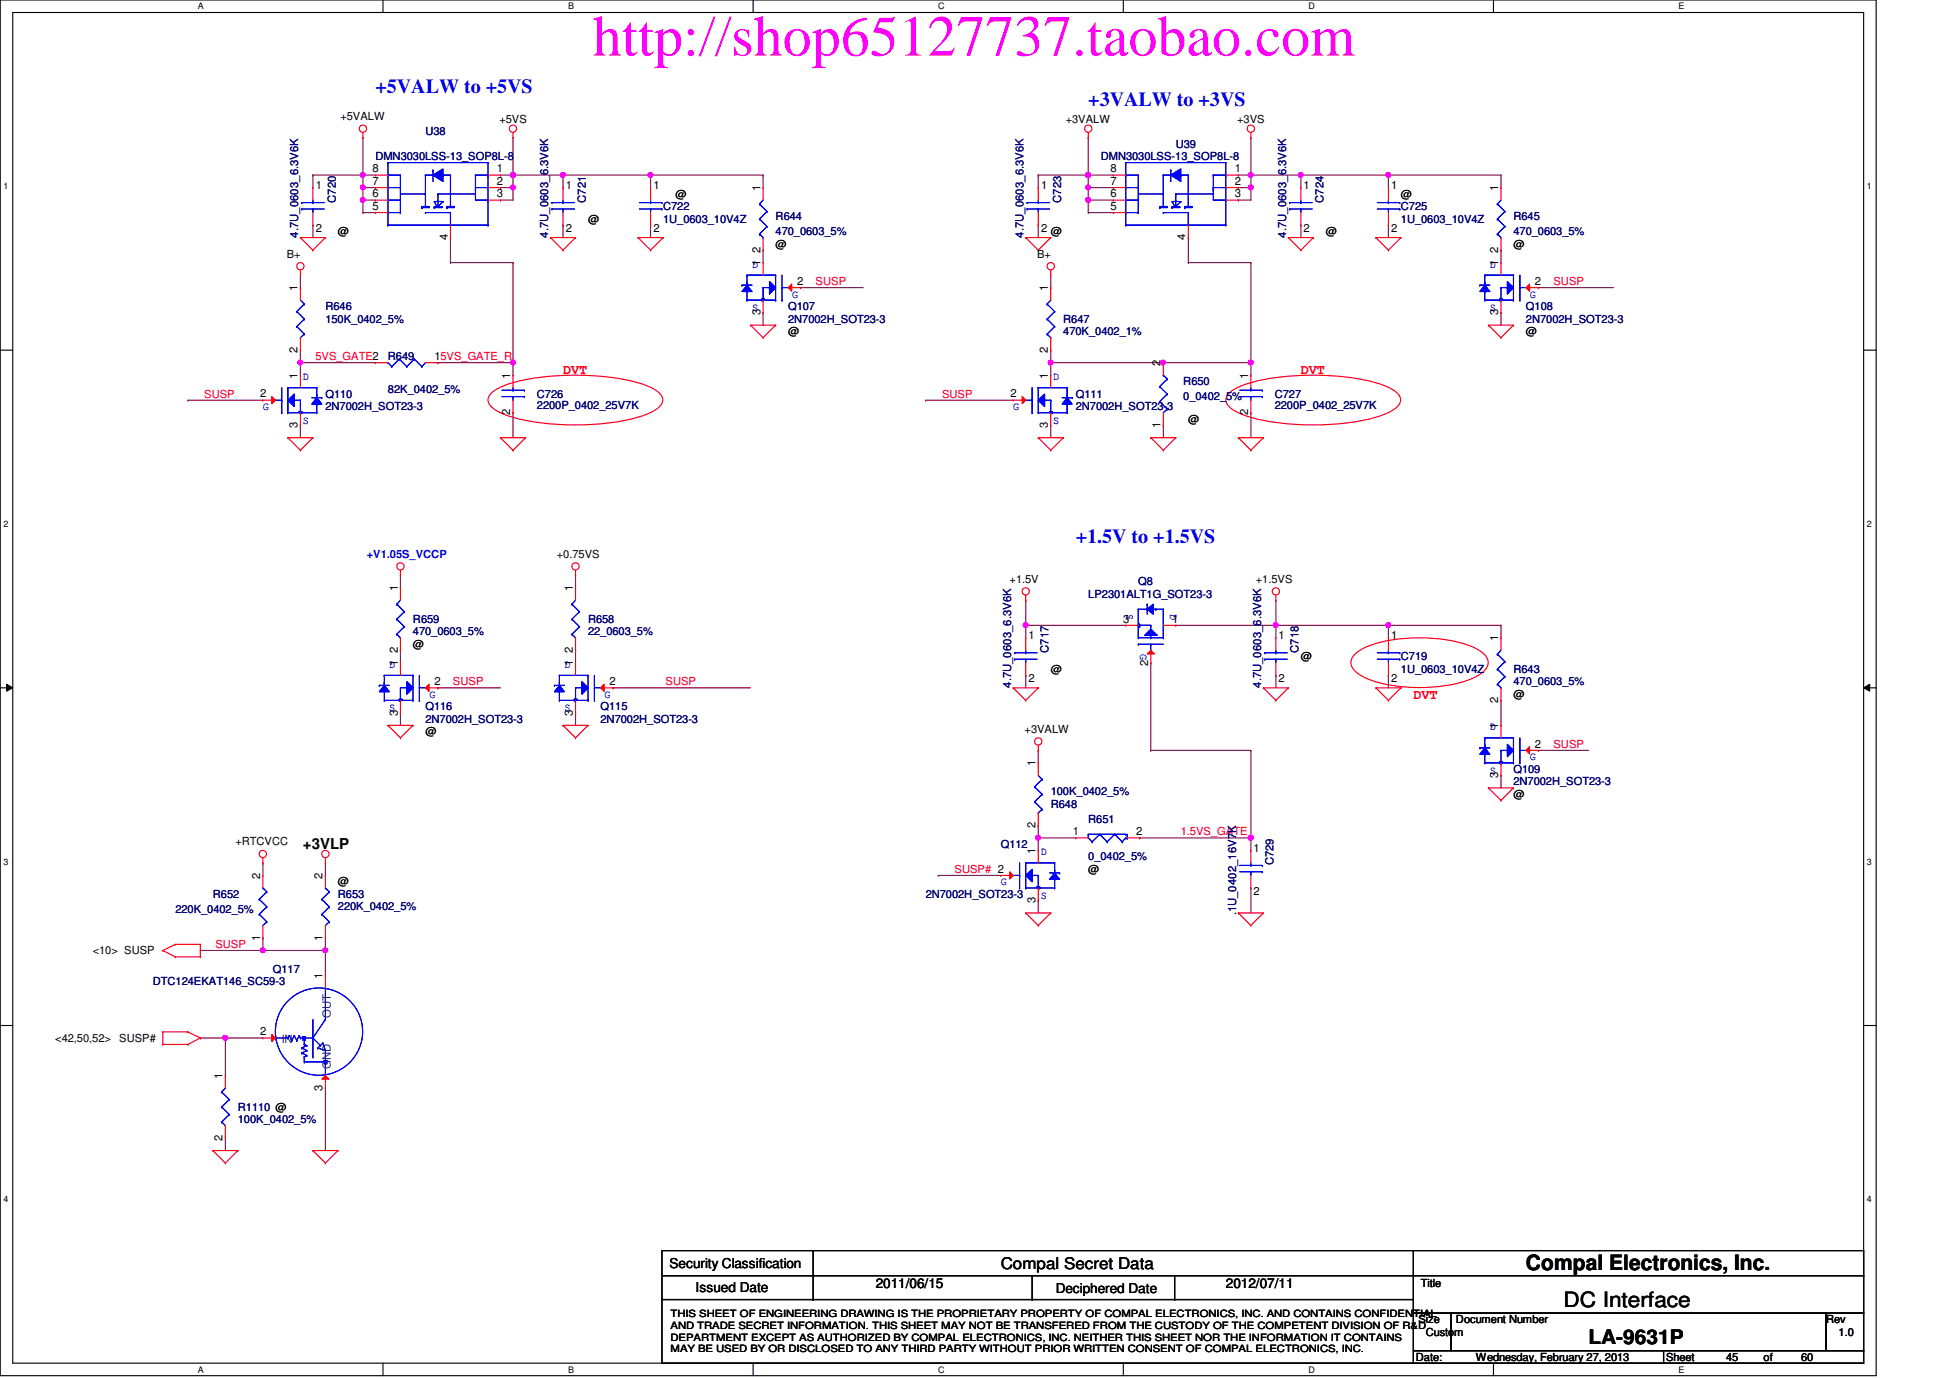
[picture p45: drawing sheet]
<svg xmlns="http://www.w3.org/2000/svg" width="297mm" height="210mm" viewBox="0 0 297 210" stroke-linecap="round" stroke-linejoin="round" font-family="sans-serif">
<defs><g id="words">
<text font-size="8.8" fill="#f0f" x="90.3" y="8.5">http://shop65127737.taobao.com</text>
<g font-size="3.2">
<text x="232.4" y="193.5">Compal Electronics, Inc.</text>
<text x="238.2" y="199.1">DC Interface</text>
</g>
<g font-size="3" fill="#00f">
<text x="57.2" y="14.2">+5VALW to +5VS</text>
<text x="165.8" y="16.1">+3VALW to +3VS</text>
<text x="163.9" y="82.8">+1.5V to +1.5VS</text>
</g>
<text font-size="3" x="242" y="204.8">LA-9631P</text>
<text font-size="2.5" x="152.4" y="193.3">Compal Secret Data</text>
<text font-size="2.3" x="46.1" y="129.4">+3VLP</text>
<g font-size="2.1" fill="#f00">
<text x="85.8" y="56.9">DVT</text>
<text x="198.2" y="56.9">DVT</text>
<text x="215.3" y="106.5">DVT</text>
</g>
<g font-size="2.1">
<text x="102" y="193.2">Security Classification</text>
<text x="106" y="196.8">Issued Date</text>
<text x="133.4" y="196.2">2011/06/15</text>
<text x="160.8" y="197">Deciphered Date</text>
<text x="186.7" y="196.2">2012/07/11</text>
</g>
<g font-size="1.7">
<text x="51.9" y="18.3">+5VALW</text>
<text x="76.1" y="18.7">+5VS</text>
<text x="162.3" y="18.7">+3VALW</text>
<text x="188.5" y="18.7">+3VS</text>
<text x="48.1" y="28.7">1</text>
<text x="56.8" y="28.2">7</text>
<text x="56.8" y="26.2">8</text>
<text x="75.7" y="28.2">2</text>
<text x="75.7" y="26.2">1</text>
<text x="86.2" y="28.7">1</text>
<text x="99.5" y="28.7">1</text>
<text x="115.8" y="29.1" transform="rotate(-90 115.8 29.1)">1</text>
<text x="158.6" y="28.7">1</text>
<text x="169.2" y="28.2">7</text>
<text x="169.2" y="26.2">8</text>
<text x="188.1" y="28.2">2</text>
<text x="188.1" y="26.2">1</text>
<text x="198.6" y="28.7">1</text>
<text x="211.9" y="28.7">1</text>
<text x="228.2" y="29.1" transform="rotate(-90 228.2 29.1)">1</text>
<text x="48.1" y="35.3">2</text>
<text x="51.5" y="35.8">@</text>
<text x="56.8" y="30.1">6</text>
<text x="56.8" y="32">5</text>
<text x="75.7" y="30.1">3</text>
<text x="86.2" y="35.3">2</text>
<text x="89.6" y="33.9">@</text>
<text x="99.5" y="35.3">2</text>
<text x="102.9" y="30.1">@</text>
<text x="158.6" y="35.3">2</text>
<text x="160.1" y="35.8">@</text>
<text x="169.2" y="30.1">6</text>
<text x="169.2" y="32">5</text>
<text x="188.1" y="30.1">3</text>
<text x="198.6" y="35.3">2</text>
<text x="202" y="35.8">@</text>
<text x="211.9" y="35.3">2</text>
<text x="213.4" y="30.1">@</text>
<text x="43.7" y="39.2">B+</text>
<text x="68.2" y="36.6" transform="rotate(-90 68.2 36.6)">4</text>
<text x="115.8" y="40.6" transform="rotate(-90 115.8 40.6)">1</text>
<text x="115.8" y="38.5" transform="rotate(-90 115.8 38.5)">2</text>
<text x="118.1" y="37.7">@</text>
<text x="158" y="39.2">B+</text>
<text x="180.6" y="36.6" transform="rotate(-90 180.6 36.6)">4</text>
<text x="228.2" y="40.6" transform="rotate(-90 228.2 40.6)">1</text>
<text x="228.2" y="38.5" transform="rotate(-90 228.2 38.5)">2</text>
<text x="230.5" y="37.7">@</text>
<text x="45.3" y="44.4" transform="rotate(-90 45.3 44.4)">1</text>
<text x="121.4" y="43.4">2</text>
<text x="159.6" y="44.4" transform="rotate(-90 159.6 44.4)">1</text>
<text x="233.8" y="43.4">2</text>
<text x="45.3" y="53.8" transform="rotate(-90 45.3 53.8)">2</text>
<text x="115.8" y="48" transform="rotate(-90 115.8 48)">3</text>
<text x="120.1" y="51.1">@</text>
<text x="159.6" y="53.8" transform="rotate(-90 159.6 53.8)">2</text>
<text x="228.2" y="48" transform="rotate(-90 228.2 48)">3</text>
<text x="232.4" y="51.1">@</text>
<text x="45.3" y="57.7" transform="rotate(-90 45.3 57.7)">1</text>
<text x="66.2" y="54.8">15VS_GATE_R</text>
<text x="77.7" y="57.7" transform="rotate(-90 77.7 57.7)">1</text>
<text x="159.6" y="57.7" transform="rotate(-90 159.6 57.7)">1</text>
<text x="176.8" y="55.8" transform="rotate(-90 176.8 55.8)">2</text>
<text x="190.1" y="57.7" transform="rotate(-90 190.1 57.7)">1</text>
<text x="39.6" y="60.5">2</text>
<text x="45.3" y="65.2" transform="rotate(-90 45.3 65.2)">3</text>
<text x="77.7" y="63.3" transform="rotate(-90 77.7 63.3)">2</text>
<text x="153.9" y="60.5">2</text>
<text x="159.6" y="65.2" transform="rotate(-90 159.6 65.2)">3</text>
<text x="176.8" y="65.2" transform="rotate(-90 176.8 65.2)">1</text>
<text x="181" y="64.4">@</text>
<text x="190.1" y="63.3" transform="rotate(-90 190.1 63.3)">2</text>
<text x="84.8" y="85">+0.75VS</text>
<text x="153.8" y="88.8">+1.5V</text>
<text x="191.3" y="88.8">+1.5VS</text>
<text x="60.6" y="90.1" transform="rotate(-90 60.6 90.1)">1</text>
<text x="87.2" y="90.1" transform="rotate(-90 87.2 90.1)">1</text>
<text x="171.1" y="94.8">3</text>
<text x="178.6" y="94.8">1</text>
<text x="60.6" y="101.5" transform="rotate(-90 60.6 101.5)">1</text>
<text x="60.6" y="99.5" transform="rotate(-90 60.6 99.5)">2</text>
<text x="62.9" y="98.7">@</text>
<text x="87.2" y="101.5" transform="rotate(-90 87.2 101.5)">1</text>
<text x="87.2" y="99.5" transform="rotate(-90 87.2 99.5)">2</text>
<text x="156.7" y="97.3">1</text>
<text x="174.9" y="101.4" transform="rotate(-90 174.9 101.4)">2</text>
<text x="194.8" y="97.3">1</text>
<text x="198.2" y="100.6">@</text>
<text x="211.9" y="97.3">1</text>
<text x="228.2" y="97.7" transform="rotate(-90 228.2 97.7)">1</text>
<text x="66.2" y="104.4">2</text>
<text x="92.8" y="104.4">2</text>
<text x="156.7" y="103.9">2</text>
<text x="160.1" y="102.5">@</text>
<text x="194.8" y="103.9">2</text>
<text x="211.9" y="103.9">2</text>
<text x="228.2" y="107.1" transform="rotate(-90 228.2 107.1)">2</text>
<text x="230.5" y="106.3">@</text>
<text x="60.6" y="109" transform="rotate(-90 60.6 109)">3</text>
<text x="64.8" y="112">@</text>
<text x="87.2" y="109" transform="rotate(-90 87.2 109)">3</text>
<text x="156.1" y="111.6">+3VALW</text>
<text x="228.2" y="111" transform="rotate(-90 228.2 111)">1</text>
<text x="233.8" y="113.9">2</text>
<text x="157.7" y="116.8" transform="rotate(-90 157.7 116.8)">1</text>
<text x="228.2" y="118.5" transform="rotate(-90 228.2 118.5)">3</text>
<text x="230.5" y="121.5">@</text>
<text x="35.9" y="128.8">+RTCVCC</text>
<text x="157.7" y="130.1" transform="rotate(-90 157.7 130.1)">1</text>
<text x="157.7" y="126.2" transform="rotate(-90 157.7 126.2)">2</text>
<text x="163.4" y="127.2">1</text>
<text x="173.1" y="127.2">2</text>
<text x="191" y="129.7">1</text>
<text x="39.6" y="133.9" transform="rotate(-90 39.6 133.9)">2</text>
<text x="49.1" y="133.9" transform="rotate(-90 49.1 133.9)">2</text>
<text x="51.5" y="134.9">@</text>
<text x="157.7" y="137.6" transform="rotate(-90 157.7 137.6)">3</text>
<text x="165.8" y="133">@</text>
<text x="191" y="136.3">2</text>
<text x="39.6" y="143.3" transform="rotate(-90 39.6 143.3)">1</text>
<text x="49.1" y="143.3" transform="rotate(-90 49.1 143.3)">1</text>
<text x="14.1" y="145.4">&lt;10&gt; SUSP</text>
<text x="49.1" y="149.1" transform="rotate(-90 49.1 149.1)">1</text>
<text x="8.4" y="158.7">&lt;42,50,52&gt;</text>
<text x="18.2" y="158.7">SUSP#</text>
<text x="39.6" y="157.7">2</text>
<text x="33.9" y="164.4" transform="rotate(-90 33.9 164.4)">1</text>
<text x="49.1" y="166.2" transform="rotate(-90 49.1 166.2)">3</text>
<text x="33.9" y="173.8" transform="rotate(-90 33.9 173.8)">2</text>
<text x="216.4" y="196">Title</text>
<text x="216.1" y="201.5">Size</text>
<text x="217.2" y="203.5">Custom</text>
<text x="221.8" y="201.5">Document Number</text>
<text x="278.2" y="201.5">Rev</text>
<text x="280.1" y="203.5">1.0</text>
<text x="215.7" y="207.3">Date:</text>
<text x="224.8" y="207.3">Wednesday, February 27, 2013</text>
<text x="253.8" y="207.3">Sheet</text>
<text x="262.9" y="207.3">45</text>
<text x="268.6" y="207.3">of</text>
<text x="274.4" y="207.3">60</text>
</g>
<g font-size="1.7" fill="#000080">
<text x="64.8" y="20.6">U38</text>
<text x="179.1" y="22.5">U39</text>
<text x="57.2" y="24.4">DMN3030LSS-13_SOP8L-8</text>
<text x="167.7" y="24.4">DMN3030LSS-13_SOP8L-8</text>
<text x="51.1" y="30.9" transform="rotate(-90 51.1 30.9)">C720</text>
<text x="89.2" y="30.9" transform="rotate(-90 89.2 30.9)">C721</text>
<text x="101" y="32">C722</text>
<text x="101" y="33.9">1U_0603_10V4Z</text>
<text x="118.1" y="33.5">R644</text>
<text x="118.1" y="35.8">470_0603_5%</text>
<text x="161.6" y="30.9" transform="rotate(-90 161.6 30.9)">C723</text>
<text x="201.6" y="30.9" transform="rotate(-90 201.6 30.9)">C724</text>
<text x="213.4" y="32">C725</text>
<text x="213.4" y="33.9">1U_0603_10V4Z</text>
<text x="230.5" y="33.5">R645</text>
<text x="230.5" y="35.8">470_0603_5%</text>
<text x="45.4" y="36.2" transform="rotate(-90 45.4 36.2)">4.7U_0603_6.3V6K</text>
<text x="83.5" y="36.2" transform="rotate(-90 83.5 36.2)">4.7U_0603_6.3V6K</text>
<text x="155.9" y="36.2" transform="rotate(-90 155.9 36.2)">4.7U_0603_6.3V6K</text>
<text x="195.9" y="36.2" transform="rotate(-90 195.9 36.2)">4.7U_0603_6.3V6K</text>
<text x="49.6" y="47.2">R646</text>
<text x="120.1" y="47.2">Q107</text>
<text x="232.4" y="47.2">Q108</text>
<text x="49.6" y="49.1">150K_0402_5%</text>
<text x="120.1" y="49.1">2N7002H_SOT23-3</text>
<text x="162" y="49.1">R647</text>
<text x="162" y="51.1">470K_0402_1%</text>
<text x="232.4" y="49.1">2N7002H_SOT23-3</text>
<text x="59.1" y="54.9">R649</text>
<text x="59.1" y="59.8">82K_0402_5%</text>
<text x="180.3" y="58.7">R650</text>
<text x="49.6" y="60.6">Q110</text>
<text x="49.6" y="62.5">2N7002H_SOT23-3</text>
<text x="81.8" y="60.6">C726</text>
<text x="81.8" y="62.3">2200P_0402_25V7K</text>
<text x="163.9" y="60.6">Q111</text>
<text x="163.9" y="62.5">2N7002H_SOT23-3</text>
<text x="180.3" y="61">0_0402_5%</text>
<text x="194.2" y="60.6">C727</text>
<text x="194.2" y="62.3">2200P_0402_25V7K</text>
<text x="173.4" y="89.2">Q8</text>
<text x="62.9" y="94.9">R659</text>
<text x="89.6" y="94.9">R658</text>
<text x="165.8" y="91.1">LP2301ALT1G_SOT23-3</text>
<text x="62.9" y="96.8">470_0603_5%</text>
<text x="89.6" y="96.8">22_0603_5%</text>
<text x="159.7" y="99.4" transform="rotate(-90 159.7 99.4)">C717</text>
<text x="197.8" y="99.4" transform="rotate(-90 197.8 99.4)">C718</text>
<text x="213.4" y="100.6">C719</text>
<text x="154" y="104.8" transform="rotate(-90 154 104.8)">4.7U_0603_6.3V6K</text>
<text x="192.1" y="104.8" transform="rotate(-90 192.1 104.8)">4.7U_0603_6.3V6K</text>
<text x="213.4" y="102.5">1U_0603_10V4Z</text>
<text x="230.5" y="102.5">R643</text>
<text x="230.5" y="104.4">470_0603_5%</text>
<text x="64.8" y="108.2">Q116</text>
<text x="64.8" y="110.1">2N7002H_SOT23-3</text>
<text x="91.5" y="108.2">Q115</text>
<text x="91.5" y="110.1">2N7002H_SOT23-3</text>
<text x="230.5" y="117.7">Q109</text>
<text x="230.5" y="119.6">2N7002H_SOT23-3</text>
<text x="160.1" y="123.1">R648</text>
<text x="160.1" y="121.2">100K_0402_5%</text>
<text x="165.8" y="125.3">R651</text>
<text x="152.4" y="129.2">Q112</text>
<text x="165.8" y="131.1">0_0402_5%</text>
<text x="194" y="131.8" transform="rotate(-90 194 131.8)">C729</text>
<text x="32.4" y="136.8">R652</text>
<text x="51.5" y="136.8">R653</text>
<text x="141" y="136.8">2N7002H_SOT23-3</text>
<text x="26.7" y="139.1">220K_0402_5%</text>
<text x="51.5" y="138.7">220K_0402_5%</text>
<text x="188.3" y="139.4" transform="rotate(-90 188.3 139.4)">.1U_0402_16V7K</text>
<text x="41.6" y="148.2">Q117</text>
<text x="23.3" y="150.1">DTC124EKAT146_SC59-3</text>
<text x="36.2" y="169.2">R1110 @</text>
<text x="36.2" y="171.1">100K_0402_5%</text>
</g>
<g font-size="1.7" fill="#00f">
<text x="114.6" y="40.8">D</text>
<text x="226.9" y="40.8">D</text>
<text x="114.6" y="47.4">S</text>
<text x="120.6" y="45.3">G</text>
<text x="226.9" y="47.4">S</text>
<text x="233" y="45.3">G</text>
<text x="46.1" y="57.9">D</text>
<text x="160.4" y="57.9">D</text>
<text x="40" y="62.5">G</text>
<text x="46.1" y="64.6">S</text>
<text x="154.3" y="62.5">G</text>
<text x="160.4" y="64.6">S</text>
<text x="55.9" y="85">+V1.05S_VCCP</text>
<text x="171.6" y="93.6" transform="rotate(90 171.6 93.6)">S</text>
<text x="178.3" y="93.6" transform="rotate(90 178.3 93.6)">D</text>
<text x="59.3" y="101.7">D</text>
<text x="86" y="101.7">D</text>
<text x="173.7" y="99.7" transform="rotate(90 173.7 99.7)">G</text>
<text x="65.4" y="106.3">G</text>
<text x="92.1" y="106.3">G</text>
<text x="59.3" y="108.4">S</text>
<text x="86" y="108.4">S</text>
<text x="226.9" y="111.3">D</text>
<text x="226.9" y="117.9">S</text>
<text x="233" y="115.8">G</text>
<text x="158.5" y="130.3">D</text>
<text x="152.4" y="134.9">G</text>
<text x="158.5" y="136.9">S</text>
</g>
<g font-size="1.7" fill="#f00">
<text x="124.2" y="43.4">SUSP</text>
<text x="236.6" y="43.4">SUSP</text>
<text x="48" y="54.9">5VS_GATE2</text>
<text x="31.1" y="60.6">SUSP</text>
<text x="143.5" y="60.6">SUSP</text>
<text x="69" y="104.4">SUSP</text>
<text x="101.4" y="104.4">SUSP</text>
<text x="236.6" y="113.9">SUSP</text>
<text x="179.9" y="127.3">1.5VS_GATE</text>
<text x="145.4" y="133">SUSP# 2</text>
<text x="32.8" y="144.4">SUSP</text>
</g>
<g font-size="1.7" fill="#004080">
<text x="50.4" y="155.1" transform="rotate(-90 50.4 155.1)">OUT</text>
<text x="42.9" y="158.9">IN</text>
<text x="50.4" y="162.9" transform="rotate(-90 50.4 162.9)">GND</text>
</g>
<g font-size="1.5">
<text x="102.1" y="202.4">AND TRADE SECRET INFORMATION. THIS SHEET MAY NOT BE TRANSFERED FROM THE CUSTODY OF THE COMPETENT DIVISION OF R&amp;D</text>
<text x="102.1" y="200.7">THIS SHEET OF ENGINEERING DRAWING IS THE PROPRIETARY PROPERTY OF COMPAL ELECTRONICS, INC. AND CONTAINS CONFIDENTIAL</text>
<text x="102.1" y="206">MAY BE USED BY OR DISCLOSED TO ANY THIRD PARTY WITHOUT PRIOR WRITTEN CONSENT OF COMPAL ELECTRONICS, INC.</text>
<text x="102.1" y="204.2">DEPARTMENT EXCEPT AS AUTHORIZED BY COMPAL ELECTRONICS, INC. NEITHER THIS SHEET NOR THE INFORMATION IT CONTAINS</text>
</g>
<g font-size="1.4">
<text x="30.1" y="1.4">A</text>
<text x="86.5" y="1.4">B</text>
<text x="142.9" y="1.4">C</text>
<text x="199.3" y="1.4">D</text>
<text x="255.7" y="1.4">E</text>
<text x=".5" y="28.8">1</text>
<text x="284.4" y="28.8">1</text>
<text x=".5" y="80.3">2</text>
<text x="284.4" y="80.3">2</text>
<text x=".5" y="131.7">3</text>
<text x="284.4" y="131.7">3</text>
<text x=".5" y="183.1">4</text>
<text x="284.4" y="183.1">4</text>
<text x="30.1" y="209.1">A</text>
<text x="86.5" y="209.1">B</text>
<text x="142.9" y="209.1">C</text>
<text x="199.3" y="209.1">D</text>
<text x="255.7" y="209.1">E</text>
</g>
</g></defs>
<path d="M0 0h285.8v209.5h-285.8zM1.9 1.9h282v205.7h-282z" fill="none" stroke="#000" stroke-width=".17"/>
<g fill="#fff">
<path d="M30.1 .2h.9v1.5h-.9z"/>
<path d="M30.1 207.9h.9v1.5h-.9z"/>
</g>
<path d="M58.3 0v1.9M58.3 207.6v1.9" fill="none" stroke="#000" stroke-width=".17"/>
<g fill="#fff">
<path d="M86.5 .2h.9v1.5h-.9z"/>
<path d="M86.5 207.9h.9v1.5h-.9z"/>
</g>
<path d="M114.7 0v1.9M114.7 207.6v1.9" fill="none" stroke="#000" stroke-width=".17"/>
<g fill="#fff">
<path d="M142.9 .2h1v1.5h-1z"/>
<path d="M142.9 207.9h1v1.5h-1z"/>
</g>
<path d="M171.1 0v1.9M171.1 207.6v1.9" fill="none" stroke="#000" stroke-width=".17"/>
<g fill="#fff">
<path d="M199.3 .2h1v1.5h-1z"/>
<path d="M199.3 207.9h1v1.5h-1z"/>
</g>
<path d="M227.5 0v1.9M227.5 207.6v1.9" fill="none" stroke="#000" stroke-width=".17"/>
<g fill="#fff">
<path d="M255.7 .2h.9v1.5h-.9z"/>
<path d="M255.7 207.9h.9v1.5h-.9z"/>
<path d="M.5 27.6h.8v1.5h-.8z"/>
<path d="M284.4 27.6h.8v1.5h-.8z"/>
<path d="M.5 79h.8v1.6h-.8z"/>
<path d="M284.4 79h.8v1.6h-.8z"/>
</g>
<path d="M0 53.3h1.9M283.9 53.3h1.9" fill="none" stroke="#000" stroke-width=".17"/>
<g fill="#fff">
<path d="M.5 130.5h.8v1.5h-.8z"/>
<path d="M284.4 130.5h.8v1.5h-.8z"/>
</g>
<path d="M0 104.8h1.9M283.9 104.8h1.9" fill="none" stroke="#000" stroke-width=".17"/>
<path d="M1 104.2l.9 .6-.9 .5zM283.9 104.8l.9-.6v1.1z" fill="#000"/>
<path d="M1 104.2l.9 .6-.9 .5zM283.9 104.8l.9-.6v1.1z" fill="none" stroke="#000" stroke-width=".15"/>
<g fill="#fff">
<path d="M.5 181.9h.8v1.5h-.8z"/>
<path d="M284.4 181.9h.8v1.5h-.8z"/>
</g>
<path d="M0 156.2h1.9M283.9 156.2h1.9" fill="none" stroke="#000" stroke-width=".17"/>
<path d="M74.8 59.9a12.1 12.1 0 0 1 6.1-2.2 41.5 41.5 0 0 1 16.2 .6 8.1 8.1 0 0 1 3.4 1.6 1.29 1.29 0 0 1 0 2 12.2 12.2 0 0 1-6.1 2.3 40.6 40.6 0 0 1-16.2-.6 8 8 0 0 1-3.4-1.7 1.3 1.3 0 0 1 0-2zM187.2 59.9a12.1 12.1 0 0 1 6.1-2.2 41.5 41.5 0 0 1 16.2 .6 8.1 8.1 0 0 1 3.4 1.6 1.29 1.29 0 0 1 0 2 12.2 12.2 0 0 1-6.1 2.3 40.6 40.6 0 0 1-16.2-.6 8 8 0 0 1-3.4-1.7 1.3 1.3 0 0 1 0-2zM206.2 99.8a9.8 9.8 0 0 1 5.6-2.3 25.2 25.2 0 0 1 12.3 1 4.3 4.3 0 0 1 2.5 1.9 1.81 1.81 0 0 1-.9 2.1 13.7 13.7 0 0 1-6.5 2.1 23.7 23.7 0 0 1-10.9-1.2 4.3 4.3 0 0 1-2.4-1.9l-.1-.6 .1-.5z" fill="none" stroke="#f00" stroke-width=".17"/>
<g fill="none" stroke="#800040" stroke-width=".17">
<path d="M55.3 30.5h.1M55.3 30.5h1.9M76.2 30.5h.1M76.2 30.5h1.9M99.1 34.3h.1M99.1 34.3v1.9M116.2 26.7h.1M116.2 38.1h.1M116.2 26.7v1.9M116.2 38.1v1.9M188.6 30.5h.1M188.6 30.5h1.9"/>
<path d="M190.5 26.7h.1M190.5 26.7h7.7M116.2 47.6h.1M116.2 47.6v1.9M122 43.8h.1M122 43.8h9.5"/>
</g>
<circle cx="190.5" cy="26.6" r=".37" fill="#f0f"/>
<circle cx="190.5" cy="26.6" r=".37" fill="none" stroke="#f0f" stroke-width=".17"/>
<path d="M55.3 32.4h.1M55.3 32.4h1.9M68.6 40h.1M68.6 40h9.5M156.2 95.2h.1M156.2 95.2h15.3M211.5 95.2h.1M211.5 95.2v2M194.3 102.9h.1M194.3 102.9v1.9M211.5 102.9h.1M211.5 102.9v1.9" fill="none" stroke="#800040" stroke-width=".17"/>
<circle cx="156.2" cy="95.2" r=".37" fill="#f0f"/>
<circle cx="156.2" cy="95.2" r=".37" fill="none" stroke="#f0f" stroke-width=".17"/>
<path d="M156.2 91.4h.1M156.2 91.4v3.8M211.5 95.2h.1M211.5 95.2h17.1" fill="none" stroke="#800040" stroke-width=".17"/>
<circle cx="211.5" cy="95.2" r=".37" fill="#f0f"/>
<circle cx="211.5" cy="95.2" r=".37" fill="none" stroke="#f0f" stroke-width=".17"/>
<path d="M165.8 30.5h.1M165.8 30.5h3.8M194.3 95.2h.1M194.3 95.2v2M228.6 95.2h.1M228.6 95.2v2M228.6 106.7h.1M228.6 118.1h.1M228.6 106.7v3.8M228.6 118.1v1.9M234.4 114.3h.1M234.4 114.3h7.6" fill="none" stroke="#800040" stroke-width=".17"/>
<circle cx="165.7" cy="30.5" r=".37" fill="#f0f"/>
<circle cx="165.7" cy="30.5" r=".37" fill="none" stroke="#f0f" stroke-width=".17"/>
<path d="M165.8 28.6h.1M165.8 28.6h3.8M190.5 114.3h.1M190.5 114.3v13.3" fill="none" stroke="#800040" stroke-width=".17"/>
<circle cx="190.5" cy="127.6" r=".37" fill="#f0f"/>
<circle cx="190.5" cy="127.6" r=".37" fill="none" stroke="#f0f" stroke-width=".17"/>
<path d="M78.1 55.2h.1M78.1 55.2v1.9" fill="none" stroke="#800040" stroke-width=".17"/>
<circle cx="78.1" cy="55.2" r=".37" fill="#f0f"/>
<circle cx="78.1" cy="55.2" r=".37" fill="none" stroke="#f0f" stroke-width=".17"/>
<g fill="none" stroke="#800040" stroke-width=".17">
<path d="M55.3 26.7h.1M55.3 26.7h1.9M165.8 32.4h.1M165.8 30.5h.1M165.8 21h.1M165.8 32.4h3.8M165.8 21v5.7M165.8 30.5v1.9M78.1 62.9h.1M78.1 62.9v3.8M156.2 95.2h.1M156.2 95.2v2"/>
<path d="M156.2 102.9h.1M156.2 102.9v1.9"/>
</g>
<circle cx="55.3" cy="26.6" r=".37" fill="#f0f"/>
<circle cx="55.3" cy="26.6" r=".37" fill="none" stroke="#f0f" stroke-width=".17"/>
<g fill="none" stroke="#800040" stroke-width=".17">
<path d="M188.6 28.6h.1M188.6 28.6h1.9M228.6 38.1h.1M228.6 26.7h.1M228.6 26.7v1.9M228.6 38.1v1.9M228.6 47.6h.1M228.6 47.6v1.9M234.4 43.8h.1M234.4 43.8h11.4M142.9 133.3h.1M142.9 133.3h9.5"/>
<path d="M158.2 127.6h.1M158.2 127.6v1.9"/>
</g>
<circle cx="158.1" cy="127.6" r=".37" fill="#f0f"/>
<circle cx="158.1" cy="127.6" r=".37" fill="none" stroke="#f0f" stroke-width=".17"/>
<g fill="none" stroke="#800040" stroke-width=".17">
<path d="M47.7 26.7h.1M47.7 26.7v1.9M76.2 28.6h.1M78.1 26.7h.1M78.1 26.7v1.9h-1.9M45.8 55.2h.1M45.8 55.2v1.9M28.6 61h.1M28.6 61h11.4M158.2 137.2h.1M158.2 137.2v1.9M190.5 127.6h.1"/>
<path d="M190.5 127.6v1.9"/>
</g>
<circle cx="78.1" cy="26.6" r=".37" fill="#f0f"/>
<circle cx="78.1" cy="26.6" r=".37" fill="none" stroke="#f0f" stroke-width=".17"/>
<path d="M85.8 26.7h.1M85.8 26.7h13.3" fill="none" stroke="#800040" stroke-width=".17"/>
<circle cx="99.1" cy="26.6" r=".37" fill="#f0f"/>
<circle cx="99.1" cy="26.6" r=".37" fill="none" stroke="#f0f" stroke-width=".17"/>
<circle cx="85.7" cy="26.6" r=".37" fill="#f0f"/>
<circle cx="85.7" cy="26.6" r=".37" fill="none" stroke="#f0f" stroke-width=".17"/>
<path d="M55.3 28.6h.1M55.3 28.6v1.9" fill="none" stroke="#800040" stroke-width=".17"/>
<circle cx="55.3" cy="28.5" r=".37" fill="#f0f"/>
<circle cx="55.3" cy="28.5" r=".37" fill="none" stroke="#f0f" stroke-width=".17"/>
<path d="M55.3 30.5h.1M55.3 30.5v1.9" fill="none" stroke="#800040" stroke-width=".17"/>
<circle cx="55.3" cy="30.5" r=".37" fill="#f0f"/>
<circle cx="55.3" cy="30.5" r=".37" fill="none" stroke="#f0f" stroke-width=".17"/>
<g fill="none" stroke="#800040" stroke-width=".17">
<path d="M55.3 28.6h.1M55.3 28.6h1.9M76.2 26.7h.1M76.2 26.7h1.9M78.1 28.6h.1M78.1 28.6v1.9M85.8 34.3h.1M85.8 26.7h.1M85.8 26.7v1.9M85.8 34.3v1.9M99.1 26.7h.1M99.1 26.7h17.1"/>
<path d="M99.1 26.7v1.9"/>
</g>
<circle cx="78.1" cy="28.5" r=".37" fill="#f0f"/>
<circle cx="78.1" cy="28.5" r=".37" fill="none" stroke="#f0f" stroke-width=".17"/>
<g fill="none" stroke="#800040" stroke-width=".17">
<path d="M198.2 34.3h.1M198.2 26.7h.1M198.2 26.7v1.9M198.2 34.3v1.9M211.5 34.3h.1M211.5 26.7h.1M211.5 26.7v1.9M211.5 34.3v1.9M211.5 26.7h17.1M160.1 55.2h.1M160.1 55.2v1.9M141 61h.1"/>
<path d="M141 61h13.3M160.1 64.8h.1M160.1 64.8v1.9M190.5 62.9h.1M190.5 62.9v3.8M87.7 108.6h.1M87.7 108.6v1.9M93.4 104.8h.1M93.4 104.8h20.9"/>
</g>
<circle cx="211.5" cy="26.6" r=".37" fill="#f0f"/>
<circle cx="211.5" cy="26.6" r=".37" fill="none" stroke="#f0f" stroke-width=".17"/>
<path d="M158.2 34.3h.1M158.2 26.7h.1M158.2 26.7v1.9M158.2 34.3v1.9M165.8 26.7h.1M165.8 26.7h3.8" fill="none" stroke="#800040" stroke-width=".17"/>
<circle cx="165.7" cy="26.6" r=".37" fill="#f0f"/>
<circle cx="165.7" cy="26.6" r=".37" fill="none" stroke="#f0f" stroke-width=".17"/>
<path d="M177.2 55.2h.1M177.2 55.2h13.3" fill="none" stroke="#800040" stroke-width=".17"/>
<circle cx="177.2" cy="55.2" r=".37" fill="#f0f"/>
<circle cx="177.2" cy="55.2" r=".37" fill="none" stroke="#f0f" stroke-width=".17"/>
<path d="M181 40h.1M181 40h9.5M190.5 40h.1M190.5 40v15.2" fill="none" stroke="#800040" stroke-width=".17"/>
<circle cx="190.5" cy="55.2" r=".37" fill="#f0f"/>
<circle cx="190.5" cy="55.2" r=".37" fill="none" stroke="#f0f" stroke-width=".17"/>
<g fill="none" stroke="#800040" stroke-width=".17">
<path d="M47.7 26.7h.1M47.7 34.3h.1M47.7 26.7h7.6M47.7 34.3v1.9M55.3 21h.1M55.3 26.7h.1M55.3 21v7.6M158.2 26.7h.1M158.2 26.7h7.6M165.8 26.7h.1M165.8 26.7v1.9M45.8 53.3h.1"/>
<path d="M45.8 53.3v1.9M160.1 53.3h.1M160.1 53.3v1.9M45.8 64.8h.1M45.8 64.8v1.9"/>
</g>
<circle cx="165.7" cy="26.6" r=".37" fill="#f0f"/>
<circle cx="165.7" cy="26.6" r=".37" fill="none" stroke="#f0f" stroke-width=".17"/>
<path d="M198.2 26.7h.1M198.2 26.7h13.3" fill="none" stroke="#800040" stroke-width=".17"/>
<circle cx="198.1" cy="26.6" r=".37" fill="#f0f"/>
<circle cx="198.1" cy="26.6" r=".37" fill="none" stroke="#f0f" stroke-width=".17"/>
<path d="M190.5 28.6h.1M190.5 28.6v1.9" fill="none" stroke="#800040" stroke-width=".17"/>
<circle cx="190.5" cy="28.5" r=".37" fill="#f0f"/>
<circle cx="190.5" cy="28.5" r=".37" fill="none" stroke="#f0f" stroke-width=".17"/>
<path d="M165.8 28.6h.1M165.8 28.6v1.9" fill="none" stroke="#800040" stroke-width=".17"/>
<circle cx="165.7" cy="28.5" r=".37" fill="#f0f"/>
<circle cx="165.7" cy="28.5" r=".37" fill="none" stroke="#f0f" stroke-width=".17"/>
<path d="M190.5 55.2h.1M190.5 55.2v1.9M194.3 95.2h.1M194.3 95.2h17.2" fill="none" stroke="#800040" stroke-width=".17"/>
<circle cx="194.3" cy="95.2" r=".37" fill="#f0f"/>
<circle cx="194.3" cy="95.2" r=".37" fill="none" stroke="#f0f" stroke-width=".17"/>
<path d="M45.8 55.2h.1M45.8 55.2h11.4M158.2 114.3h.1M158.2 114.3v1.9M190.5 135.3h.1M190.5 135.3v3.8" fill="none" stroke="#800040" stroke-width=".17"/>
<circle cx="45.7" cy="55.2" r=".37" fill="#f0f"/>
<circle cx="45.7" cy="55.2" r=".37" fill="none" stroke="#f0f" stroke-width=".17"/>
<path d="M160.1 55.2h.1M160.1 55.2h17.1M177.2 64.8h.1M177.2 64.8v1.9" fill="none" stroke="#800040" stroke-width=".17"/>
<circle cx="160" cy="55.2" r=".37" fill="#f0f"/>
<circle cx="160" cy="55.2" r=".37" fill="none" stroke="#f0f" stroke-width=".17"/>
<g fill="none" stroke="#800040" stroke-width=".17">
<path d="M61 87.6h.1M61 99.1h.1M61 87.6v1.9M61 99.1v1.9M61 108.6h.1M61 108.6v1.9M66.7 104.8h.1M66.7 104.8h9.5M40 131.4h.1M40 131.4v1.9M30.5 144.8h.1M30.5 144.8h19.1"/>
<path d="M40 142.9h.1M40 144.8h.1M40 142.9v1.9M49.6 165.7h.1M49.6 165.7v9.6"/>
</g>
<circle cx="40" cy="144.8" r=".37" fill="#f0f"/>
<circle cx="40" cy="144.8" r=".37" fill="none" stroke="#f0f" stroke-width=".17"/>
<path d="M49.6 144.8h.1M49.6 144.8v3.8" fill="none" stroke="#800040" stroke-width=".17"/>
<circle cx="49.5" cy="144.8" r=".37" fill="#f0f"/>
<circle cx="49.5" cy="144.8" r=".37" fill="none" stroke="#f0f" stroke-width=".17"/>
<g fill="none" stroke="#800040" stroke-width=".17">
<path d="M66.7 55.2h.1M78.1 40h.1M78.1 40v15.2h-11.4M87.7 99.1h.1M87.7 87.6h.1M87.7 87.6v1.9M87.7 99.1v1.9M175.3 114.3h.1M175.3 114.3h15.2M173.6 127.6h.1M173.6 127.6h16.9M34.3 158.1h.1"/>
<path d="M34.3 158.1h5.7"/>
</g>
<circle cx="190.5" cy="127.6" r=".37" fill="#f0f"/>
<circle cx="190.5" cy="127.6" r=".37" fill="none" stroke="#f0f" stroke-width=".17"/>
<g fill="none" stroke="#800040" stroke-width=".17">
<path d="M68.6 36.2h.1M68.6 36.2v3.8M181 36.2h.1M181 36.2v3.8M188.6 26.7h.1M188.6 26.7h1.9M190.5 26.7h.1M190.5 21h.1M190.5 21v7.6M179.1 95.2h.1M194.3 91.4h.1M194.3 91.4v3.8h-15.2"/>
<path d="M175.3 101h.1M175.3 101v13.3M158.2 127.6h.1M158.2 125.7h.1M158.2 127.6h5.7M158.2 125.7v1.9M34.3 158.1h.1M34.3 158.1v5.7"/>
</g>
<circle cx="34.3" cy="158.1" r=".37" fill="#f0f"/>
<circle cx="34.3" cy="158.1" r=".37" fill="none" stroke="#f0f" stroke-width=".17"/>
<path d="M78.1 26.7h.1M78.1 26.7h7.7M45.8 43.8h.1M45.8 41.9v1.9M30.5 158.1h.1M30.5 158.1h3.8M34.3 173.4h.1M34.3 173.4v1.9" fill="none" stroke="#800040" stroke-width=".17"/>
<circle cx="78.1" cy="26.6" r=".37" fill="#f0f"/>
<circle cx="78.1" cy="26.6" r=".37" fill="none" stroke="#f0f" stroke-width=".17"/>
<path d="M78.1 26.7h.1M78.1 21v5.7M160.1 43.8h.1M160.1 41.9v1.9M49.6 133.3h.1M49.6 131.4v1.9M49.6 144.8h.1M49.6 142.9v1.9" fill="none" stroke="#800040" stroke-width=".17"/>
<g fill="none" stroke="#f00" stroke-width=".17">
<path d="M45.8 36.2h.1M45.8 36.2h3.8M45.8 36.2l1.9 1.9M47.7 38.1h.1M47.7 28.6h.1M47.7 34.3h.1M47.7 28.6v1.9M47.7 32.4v1.9M49.6 36.2h.1M49.6 36.2l-1.9 1.9M55.3 21h.1M55.3 20.2v.8"/>
<path d="M78.1 21h.1M78.1 20.2v.8M83.9 36.2h.1M83.9 36.2h3.8M83.9 36.2l1.9 1.9M85.8 38.1h.1M87.7 36.2h.1M87.7 36.2l-1.9 1.9M97.2 36.2h.1M97.2 36.2h3.8M97.2 36.2l1.9 1.9M99.1 38.1h.1"/>
<path d="M99.1 28.6h.1M99.1 34.3h.1M99.1 28.6v1.9M99.1 32.4v1.9M101 36.2h.1M101 36.2l-1.9 1.9M156.2 36.2h.1M156.2 36.2h3.9M156.2 36.2l2 1.9M158.2 38.1h.1M160.1 36.2h.1M160.1 36.2l-1.9 1.9"/>
<path d="M165.8 21h.1M165.8 20.2v.8M190.5 21h.1M190.5 20.2v.8M196.3 36.2h.1M196.3 36.2h3.8M196.3 36.2l1.9 1.9M198.2 38.1h.1M200.1 36.2h.1M200.1 36.2l-1.9 1.9M209.6 36.2h.1M209.6 36.2h3.8"/>
<path d="M209.6 36.2l1.9 1.9M211.5 38.1h.1M213.4 36.2h.1M213.4 36.2l-1.9 1.9M45.8 41.9h.1M45.8 41.1v.8M114.3 49.5h.1M114.3 49.5h3.8M114.3 49.5l1.9 1.9M116.2 51.4h.1M118.1 49.5h.1M118.1 49.5l-1.9 1.9"/>
<path d="M160.1 41.9h.1M160.1 43.8h.1M160.1 53.3h.1M160.1 41.1v.8M160.1 43.8v1.9M160.1 51.4v1.9M226.7 49.5h.1M226.7 49.5h3.8M226.7 49.5l1.9 1.9M228.6 51.4h.1M230.5 49.5h.1M230.5 49.5l-1.9 1.9"/>
<path d="M43.9 66.7h.1M43.9 66.7h3.8M43.9 66.7l1.9 1.9M45.8 68.6h.1M47.7 66.7h.1M47.7 66.7l-1.9 1.9M76.2 66.7h.1M76.2 66.7h3.8M76.2 66.7l1.9 1.9M78.1 68.6h.1M80 66.7h.1M80 66.7l-1.9 1.9"/>
<path d="M158.2 66.7h.1M158.2 66.7h3.8M158.2 66.7l1.9 1.9M160.1 68.6h.1M162 66.7h.1M162 66.7l-1.9 1.9M175.3 66.7h.1M175.3 66.7h3.8M175.3 66.7l1.9 1.9M177.2 68.6h.1M179.1 66.7h.1M179.1 66.7l-1.9 1.9"/>
<path d="M188.6 66.7h.1M188.6 66.7h3.8M188.6 66.7l1.9 1.9M190.5 68.6h.1M192.4 66.7h.1M192.4 66.7l-1.9 1.9M61 87.6h.1M61 89.5h.1M61 99.1h.1M61 86.9v.7M61 89.5v1.9M61 97.2v1.9"/>
<path d="M87.7 87.6h.1M87.7 89.5h.1M87.7 99.1h.1M87.7 86.9v.7M87.7 89.5v1.9M87.7 97.2v1.9M156.2 91.4h.1M156.2 90.7v.7M194.3 91.4h.1M194.3 90.7v.7M59.1 110.5h.1M59.1 110.5h3.8"/>
<path d="M59.1 110.5l1.9 1.9M61 112.4h.1M62.9 110.5h.1M62.9 110.5l-1.9 1.9M85.8 110.5h.1M85.8 110.5h3.8M85.8 110.5l1.9 1.9M87.7 112.4h.1M89.6 110.5h.1M89.6 110.5l-1.9 1.9M154.3 104.8h.1M154.3 104.8h3.9"/>
<path d="M154.3 104.8l1.9 1.9M156.2 106.7h.1M158.2 104.8h.1M158.2 114.3h.1M158.2 104.8l-2 1.9M158.2 113.5v.8M192.4 104.8h.1M192.4 104.8h3.9M192.4 104.8l1.9 1.9M194.3 106.7h.1M196.3 104.8h.1M196.3 104.8l-2 1.9"/>
<path d="M209.6 104.8h.1M209.6 104.8h3.8M209.6 104.8l1.9 1.9M211.5 106.7h.1M213.4 104.8h.1M213.4 104.8l-1.9 1.9M40 131.4h.1M40 130.7v.7M49.6 131.4h.1M49.6 130.7v.7M156.2 139.1h.1M156.2 139.1h3.9"/>
<path d="M156.2 139.1l2 1.9M160.1 139.1h.1M160.1 139.1l-1.9 1.9M188.6 139.1h.1M188.6 139.1h3.8M188.6 139.1l1.9 1.9M192.4 139.1h.1M192.4 139.1l-1.9 1.9M226.7 120h.1M226.7 120h3.8M226.7 120l1.9 1.9M228.6 121.9h.1"/>
<path d="M230.5 120h.1M230.5 120l-1.9 1.9M24.8 144.8h.1M24.8 159.1h.1M24.8 157.2h.1M24.8 144.8l1.9 1M24.8 159.1h3.8M24.8 157.2v1.9M24.8 157.2h3.8M26.7 145.8h.1M26.7 143.8h.1M26.7 145.8h3.8"/>
<path d="M26.7 143.8h3.8M26.7 143.8l-1.9 1M28.6 159.1h.1M28.6 157.2h.1M28.6 157.2l1.9 .9M30.5 145.8h.1M30.5 143.8h.1M30.5 158.1h.1M30.5 143.8v2M30.5 158.1l-1.9 1M158.2 141h.1M190.5 141h.1"/>
<path d="M32.4 175.3h.1M32.4 175.3h3.8M32.4 175.3l1.9 1.9M34.3 177.2h.1M36.2 175.3h.1M36.2 175.3l-1.9 1.9M47.7 175.3h.1M47.7 175.3h3.8M47.7 175.3l1.9 1.9M49.6 177.2h.1M51.5 175.3h.1M51.5 175.3l-1.9 1.9"/>
<circle cx="55.3" cy="19.6" r=".56"/>
<circle cx="78.1" cy="19.6" r=".56"/>
<circle cx="165.8" cy="19.6" r=".56"/>
<circle cx="190.5" cy="19.6" r=".56"/>
<circle cx="45.8" cy="40.6" r=".56"/>
<circle cx="160.1" cy="40.6" r=".56"/>
<circle cx="61" cy="86.3" r=".56"/>
<circle cx="87.7" cy="86.3" r=".56"/>
<circle cx="156.2" cy="90.1" r=".56"/>
<circle cx="194.3" cy="90.1" r=".56"/>
<circle cx="158.1" cy="112.9" r=".56"/>
<circle cx="40" cy="130.1" r=".56"/>
<circle cx="49.6" cy="130.1" r=".56"/>
</g>
<g fill="none" stroke="#000" stroke-width=".17">
<path d="M100.8 190.5h114.5v3.8h-114.5zM100.8 194.3h114.5v3.7h-114.5zM100.8 198h114.5v9.6h-114.5zM123.9 194.3h.1M123.9 198h.1M123.9 190.5v7.5M157.2 198h.1M157.2 194.3v3.7M178.9 198h.1M178.9 194.3v3.7M215.3 190.5h68.6v3.8h-68.6zM215.3 194.3h68.6v5.7h-68.6z"/>
<path d="M215.3 200h5.7v5.7h-5.7zM215.3 205.7h38.1v1.9h-38.1zM221 200h57.2v5.7h-57.2zM253.4 205.7h30.5v1.9h-30.5zM278.2 200h5.7v5.7h-5.7z"/>
</g>
<g fill="none" stroke="#00f" stroke-width=".17">
<path d="M46 31.8h.1M46 30.9h.1M46 31.8h3.4M46 30.9h3.4M47.7 30.9h.1M47.7 31.8h.1M47.7 30.5v.4M47.7 31.8v.6M97.4 31.8h3.4M97.4 30.9h3.4M99.1 30.9h.1M99.1 31.8h.1"/>
<path d="M99.1 30.5v.4M99.1 31.8v.6M100.8 31.8h.1M100.8 30.9h.1M159.5 46.3h.1M159.5 48.6h.1M159.5 50.9h.1M159.5 46.3l1.2 1.2M159.5 48.6l1.2 1.1M159.5 50.9l.6 .5M160.1 51.4h.1M160.1 45.7l-.6 .6"/>
<path d="M160.7 47.5h.1M160.7 49.7h.1M160.7 47.5l-1.2 1.1M160.7 49.7l-1.2 1.2M60.4 92h.1M60.4 94.3h.1M60.4 96.6h.1M60.4 92l1.2 1.2M60.4 94.3l1.2 1.2M60.4 96.6l.6 .6M61 97.2h.1M61 91.4l-.6 .6"/>
<path d="M61.6 93.2h.1M61.6 95.5h.1M61.6 93.2l-1.2 1.1M61.6 95.5l-1.2 1.1M87.1 92h.1M87.1 94.3h.1M87.1 96.6h.1M87.1 92l1.2 1.2M87.1 94.3l1.2 1.2M87.1 96.6l.6 .6M87.7 97.2h.1M87.7 91.4l-.6 .6"/>
<path d="M88.3 93.2h.1M88.3 95.5h.1M88.3 93.2l-1.2 1.1M88.3 95.5l-1.2 1.1"/>
</g>
<path d="M178.3 26.7l1.6-1v1.9z" fill="#00f"/>
<g fill="none" stroke="#00f" stroke-width=".17">
<path d="M171.5 26.7h.1M171.5 24.8h.1M171.5 34.3h.1M171.5 32.4h1.9M171.5 26.7h1.9v5.7M171.5 28.6h1.9M171.5 24.8h15.2M171.5 24.8v9.5M171.5 34.3h15.2M171.5 30.5h1.9M173.4 32.4h.1M173.4 30.5h.1"/>
<path d="M173.4 28.6h.1M173.4 29.5h3.8M176.7 31.6h.1M176.7 31.5h.1M176.7 31.5h1.1M176.7 31.5v.1M177.2 32.4h.1M177.2 26.7h.1M177.2 29.5h.1M177.2 32.4h3.8v1.9M177.2 26.7h1.1M177.2 26.7v4.8"/>
<path d="M177.8 31.5h.1M177.8 31.5v.1h-1.1M178.3 26.7l1.6-1v1.9zM178.3 25.9h.1M178.3 25.9v1.7M178.6 31.6h.1M178.6 31.5h.1M178.6 30.7h.1M178.6 31.5h1.1M178.6 31.5v.1M178.6 30.7l.3 .8M178.6 30.7h1.1"/>
<path d="M179.1 31.5h.1M179.1 29.5h.1M179.1 29.5v2M179.1 29.5h5.7M179.7 31.5h.1M179.7 30.7h.1M179.7 31.5v.1h-1.1M179.9 26.7h.1M179.9 30.7h.1M179.9 26.7h1.1v4.8M179.9 30.7l-.8 .8M180.5 31.6h.1"/>
<path d="M180.5 31.5h.1M180.5 31.5h1.1M180.5 31.5v.1M181 29.5h.1M181 31.5h.1M181 34.3h.1M181.6 31.5h.1M181.6 31.5v.1h-1.1M184.8 29h.1M184.8 28.8h.1M184.8 28.6h.1M184.8 26.7h.1"/>
<path d="M184.8 26.7h1.9M184.8 28.6h1.9M184.8 26.7v3.8h1.9M186.7 28.6h.1M186.7 24.8h.1M186.7 34.3h.1M186.7 26.7h.1M186.7 30.5h.1M186.7 24.8v9.5"/>
</g>
<path d="M178.3 26.7l1.6-1v1.9z" fill="#00f"/>
<g fill="none" stroke="#00f" stroke-width=".17">
<path d="M171.5 26.7h.1M171.5 24.8h.1M171.5 34.3h.1M171.5 32.4h1.9M171.5 26.7h1.9v5.7M171.5 28.6h1.9M171.5 24.8h15.2M171.5 24.8v9.5M171.5 34.3h15.2M171.5 30.5h1.9M173.4 32.4h.1M173.4 30.5h.1"/>
<path d="M173.4 28.6h.1M173.4 29.5h3.8M176.7 31.6h.1M176.7 31.5h.1M176.7 31.5h1.1M176.7 31.5v.1M177.2 32.4h.1M177.2 26.7h.1M177.2 29.5h.1M177.2 32.4h3.8v1.9M177.2 26.7h1.1M177.2 26.7v4.8"/>
<path d="M177.8 31.5h.1M177.8 31.5v.1h-1.1M178.3 26.7l1.6-1v1.9zM178.3 25.9h.1M178.3 25.9v1.7M178.6 31.6h.1M178.6 31.5h.1M178.6 30.7h.1M178.6 31.5h1.1M178.6 31.5v.1M178.6 30.7l.3 .8M178.6 30.7h1.1"/>
<path d="M179.1 31.5h.1M179.1 29.5h.1M179.1 29.5v2M179.1 29.5h5.7M179.7 31.5h.1M179.7 30.7h.1M179.7 31.5v.1h-1.1M179.9 26.7h.1M179.9 30.7h.1M179.9 26.7h1.1v4.8M179.9 30.7l-.8 .8M180.5 31.6h.1"/>
<path d="M180.5 31.5h.1M180.5 31.5h1.1M180.5 31.5v.1M181 29.5h.1M181 31.5h.1M181 34.3h.1M181.6 31.5h.1M181.6 31.5v.1h-1.1M184.8 29h.1M184.8 28.8h.1M184.8 28.6h.1M184.8 26.7h.1"/>
<path d="M184.8 26.7h1.9M184.8 28.6h1.9M184.8 26.7v3.8h1.9M186.7 28.6h.1M186.7 24.8h.1M186.7 34.3h.1M186.7 26.7h.1M186.7 30.5h.1M186.7 24.8v9.5M228.1 99.7h.1M228.1 99.7l1.1 1.1M228.6 99.1l-.5 .6"/>
<path d="M228.1 101.9h.1M228.1 104.2h.1M228.1 101.9l1.1 1.2M228.1 104.2l.5 .6M228.6 104.8h.1M229.2 100.8h.1M229.2 103.1h.1M229.2 100.8l-1.1 1.1M229.2 103.1l-1.1 1.1"/>
</g>
<g fill="none" stroke="#f00" stroke-width=".17">
<path d="M169.6 30.5h.1M169.6 32.4h.1M169.6 28.6h.1M169.6 26.7h.1M169.6 30.5h1.9M169.6 32.4h1.9M169.6 28.6h1.9M169.6 26.7h1.9M181 36.2h.1M181 34.3v1.9M186.7 30.5h1.9M186.7 28.6h1.9"/>
<path d="M186.7 26.7h1.9M188.6 30.5h.1M188.6 28.6h.1M188.6 26.7h.1M228.6 97.2h.1M228.6 97.2v1.9M228.6 106.7h.1M228.6 104.8v1.9"/>
</g>
<path d="M117.2 42.9l.9 .9-.9 1z" fill="#00f"/>
<path d="M117.2 42.9l.9 .9-.9 1z" fill="none" stroke="#00f" stroke-width=".17"/>
<path d="M113.8 43.4l.8 1h-1.6z" fill="#00f"/>
<g fill="none" stroke="#00f" stroke-width=".17">
<path d="M113 43.4h.1M113 43.4h1.6M113.8 43.4l.8 1h-1.6zM113.8 41.9h.1M113.8 43.1h.1M113.8 45.7h.1M113.8 44.4h.1M113.8 41.9h4.3M113.8 45.7h4.3M113.8 41.9v1.5M113.8 44.4v1.3M116.1 45.6h.1"/>
<path d="M116.1 45.7h.1M116.1 45.6h.4M116.1 45.6v.1M116.2 45.7h.1M116.2 43.8h.1M116.2 43.8v1.9M116.2 43.8h1M116.5 45.6h.1M116.5 45.6v.1M117.2 43.8h.1M118.1 41.9h.1M118.1 45.7h.1"/>
<path d="M118.1 41.9v3.8M119.1 43.8h.1M119.1 45.7h.1M119.1 43.8h1M119.1 41.9v3.8"/>
</g>
<path d="M117.2 42.9l.9 .9-.9 1z" fill="#00f"/>
<path d="M117.2 42.9l.9 .9-.9 1z" fill="none" stroke="#00f" stroke-width=".17"/>
<path d="M113.8 43.4l.8 1h-1.6z" fill="#00f"/>
<g fill="none" stroke="#00f" stroke-width=".17">
<path d="M113 43.4h.1M113 43.4h1.6M113.8 43.4l.8 1h-1.6zM113.8 41.9h.1M113.8 43.1h.1M113.8 45.7h.1M113.8 44.4h.1M113.8 41.9h4.3M113.8 45.7h4.3M113.8 41.9v1.5M113.8 44.4v1.3M116.1 45.6h.1"/>
<path d="M116.1 45.7h.1M116.1 45.6h.4M116.1 45.6v.1M116.2 45.7h.1M116.2 43.8h.1M116.2 43.8v1.9M116.2 43.8h1M116.5 45.6h.1M116.5 45.6v.1M117.2 43.8h.1M118.1 41.9h.1M118.1 45.7h.1"/>
<path d="M118.1 41.9v3.8M119.1 43.8h.1M119.1 45.7h.1M119.1 43.8h1M119.1 41.9v3.8"/>
</g>
<path d="M120.1 43.8l.5-.5v1.1z" fill="#f00"/>
<g fill="none" stroke="#f00" stroke-width=".17">
<path d="M116.2 40h.1M116.2 47.6h.1M116.2 40v1.9M116.2 45.7v1.9M120.1 43.8l.5-.5v1.1zM120.1 43.8h1.9M122 43.8h.1M190.5 57.1h.1M190.5 57.1v2M190.5 62.9h.1M190.5 61v1.9M156.2 97.2h.1"/>
<path d="M156.2 97.2v1.9M156.2 102.9h.1M156.2 101v1.9"/>
</g>
<g fill="none" stroke="#00f" stroke-width=".17">
<path d="M188.8 59.4h3.5M190.5 59.4h.1M190.5 59.1v.3M192.3 59.4h.1M188.8 60.4h3.5M190.5 60.4h.1M190.5 60.4v.6M192.3 60.4h.1M154.6 99.4h.1M154.6 99.4h3.4M156.2 99.4h.1M156.2 99.1v.3"/>
<path d="M154.6 100.4h.1M154.6 100.4h3.4M156.2 100.4h.1M156.2 100.4v.6"/>
</g>
<path d="M66 26.7l1.5-1v1.9z" fill="#00f"/>
<g fill="none" stroke="#00f" stroke-width=".17">
<path d="M59.1 26.7h.1M59.1 24.8h.1M59.1 34.3h.1M59.1 32.4h1.9M59.1 26.7h1.9v5.7M59.1 28.6h1.9M59.1 24.8h15.2M59.1 24.8v9.5M59.1 34.3h15.2M59.1 30.5h1.9M61 32.4h.1M61 30.5h.1"/>
<path d="M61 28.6h.1M61 29.5h3.8M64.3 31.6h.1M64.3 31.5h.1M64.3 31.5h1.1M64.3 31.5v.1M64.8 32.4h.1M64.8 26.7h.1M64.8 29.5h.1M64.8 32.4h3.8v1.9M64.8 26.7h1.2M64.8 26.7v4.8"/>
<path d="M65.4 31.5h.1M65.4 31.5v.1h-1.1M66 26.7l1.5-1v1.9zM66 25.9h.1M66 25.9v1.7M66.2 31.6h.1M66.2 31.5h.1M66.2 30.7h.1M66.2 31.5h1.1M66.2 31.5v.1M66.2 30.7l.3 .8M66.2 30.7h1.1"/>
<path d="M66.7 31.5h.1M66.7 29.5h.1M66.7 29.5v2M66.7 29.5h5.7M67.3 31.5h.1M67.3 30.7h.1M67.3 31.5v.1h-1.1M67.5 26.7h.1M67.5 30.7h.1M67.5 26.7h1.1v4.8M67.5 30.7l-.8 .8M68.1 31.6h.1"/>
<path d="M68.1 31.5h.1M68.1 31.5h1.1M68.1 31.5v.1M68.6 29.5h.1M68.6 31.5h.1M68.6 34.3h.1M69.2 31.5h.1M69.2 31.5v.1h-1.1M72.4 29h.1M72.4 28.8h.1M72.4 28.6h.1M72.4 26.7h.1"/>
<path d="M72.4 26.7h1.9M72.4 28.6h1.9M72.4 26.7v3.8h1.9M74.3 28.6h.1M74.3 24.8h.1M74.3 34.3h.1M74.3 26.7h.1M74.3 30.5h.1M74.3 24.8v9.5"/>
</g>
<path d="M66 26.7l1.5-1v1.9z" fill="#00f"/>
<g fill="none" stroke="#00f" stroke-width=".17">
<path d="M59.1 26.7h.1M59.1 24.8h.1M59.1 34.3h.1M59.1 32.4h1.9M59.1 26.7h1.9v5.7M59.1 28.6h1.9M59.1 24.8h15.2M59.1 24.8v9.5M59.1 34.3h15.2M59.1 30.5h1.9M61 32.4h.1M61 30.5h.1"/>
<path d="M61 28.6h.1M61 29.5h3.8M64.3 31.6h.1M64.3 31.5h.1M64.3 31.5h1.1M64.3 31.5v.1M64.8 32.4h.1M64.8 26.7h.1M64.8 29.5h.1M64.8 32.4h3.8v1.9M64.8 26.7h1.2M64.8 26.7v4.8"/>
<path d="M65.4 31.5h.1M65.4 31.5v.1h-1.1M66 26.7l1.5-1v1.9zM66 25.9h.1M66 25.9v1.7M66.2 31.6h.1M66.2 31.5h.1M66.2 30.7h.1M66.2 31.5h1.1M66.2 31.5v.1M66.2 30.7l.3 .8M66.2 30.7h1.1"/>
<path d="M66.7 31.5h.1M66.7 29.5h.1M66.7 29.5v2M66.7 29.5h5.7M67.3 31.5h.1M67.3 30.7h.1M67.3 31.5v.1h-1.1M67.5 26.7h.1M67.5 30.7h.1M67.5 26.7h1.1v4.8M67.5 30.7l-.8 .8M68.1 31.6h.1"/>
<path d="M68.1 31.5h.1M68.1 31.5h1.1M68.1 31.5v.1M68.6 29.5h.1M68.6 31.5h.1M68.6 34.3h.1M69.2 31.5h.1M69.2 31.5v.1h-1.1M72.4 29h.1M72.4 28.8h.1M72.4 28.6h.1M72.4 26.7h.1"/>
<path d="M72.4 26.7h1.9M72.4 28.6h1.9M72.4 26.7v3.8h1.9M74.3 28.6h.1M74.3 24.8h.1M74.3 34.3h.1M74.3 26.7h.1M74.3 30.5h.1M74.3 24.8v9.5M76.5 59.4h3.4M78.1 59.4h.1M78.1 59.1v.3"/>
<path d="M79.9 59.4h.1M176.7 58.9h.1M176.7 58.9l1.1 1.1M177.2 57.1h.1M177.2 57.1l.6 .6M177.8 57.7h.1M177.8 57.7l-1.1 1.2M76.5 60.4h3.4M78.1 60.4h.1M78.1 60.4v.6M79.9 60.4h.1M176.7 61.2h.1"/>
<path d="M176.7 61.2l1.1 1.1M177.8 62.3h.1M177.8 60h.1M177.8 62.3l-.6 .6M177.8 60l-1.1 1.2"/>
</g>
<g fill="none" stroke="#f00" stroke-width=".17">
<path d="M57.2 30.5h.1M57.2 32.4h.1M57.2 28.6h.1M57.2 26.7h.1M57.2 30.5h1.9M57.2 32.4h1.9M57.2 28.6h1.9M57.2 26.7h1.9M68.6 36.2h.1M68.6 34.3v1.9M74.3 30.5h1.9M74.3 28.6h1.9"/>
<path d="M74.3 26.7h1.9M76.2 30.5h.1M76.2 28.6h.1M76.2 26.7h.1M78.1 57.1h.1M78.1 57.1v2M177.2 55.2h.1M177.2 55.2v1.9M78.1 62.9h.1M78.1 61v1.9M177.2 64.8h.1M177.2 62.9v1.9"/>
</g>
<path d="M174.4 96.8l.9-1 1 1z" fill="#00f"/>
<path d="M174.4 96.8l.9-1 1 1z" fill="none" stroke="#00f" stroke-width=".17"/>
<path d="M174.7 92.8l1-.8v1.6z" fill="#00f"/>
<g fill="none" stroke="#00f" stroke-width=".17">
<path d="M173.4 97.2h.1M173.4 95.2h.1M173.4 98.1h.1M173.4 92.8h.1M173.4 95.1h.1M173.4 97.2h3.8M173.4 92.8v4.4M173.4 95.2h1.9M173.4 98.1h3.8M173.4 92.8h1.3M173.4 95.5h.2M173.4 95.1h.2"/>
<path d="M173.6 95.5h.1M173.6 95.1h.1M173.6 95.1v.4M174.7 92.8l1-.8v1.6zM174.7 92.8h.1M174.7 92h.1M174.7 92v1.6M175.3 95.2h.1M175.3 97.2h.1M175.3 98.1h.1M175.3 95.2v2M175.3 98.1v1"/>
<path d="M175.7 92.8h1.5M176.1 92.8h.1M177.2 97.2h.1M177.2 92.8h.1M177.2 92.8v4.4"/>
</g>
<path d="M174.4 96.8l.9-1 1 1z" fill="#00f"/>
<path d="M174.4 96.8l.9-1 1 1z" fill="none" stroke="#00f" stroke-width=".17"/>
<path d="M174.7 92.8l1-.8v1.6z" fill="#00f"/>
<g fill="none" stroke="#00f" stroke-width=".17">
<path d="M173.4 97.2h.1M173.4 95.2h.1M173.4 98.1h.1M173.4 92.8h.1M173.4 95.1h.1M173.4 97.2h3.8M173.4 92.8v4.4M173.4 95.2h1.9M173.4 98.1h3.8M173.4 92.8h1.3M173.4 95.5h.2M173.4 95.1h.2"/>
<path d="M173.6 95.5h.1M173.6 95.1h.1M173.6 95.1v.4M174.7 92.8l1-.8v1.6zM174.7 92.8h.1M174.7 92h.1M174.7 92v1.6M175.3 95.2h.1M175.3 97.2h.1M175.3 98.1h.1M175.3 95.2v2M175.3 98.1v1"/>
<path d="M175.7 92.8h1.5M176.1 92.8h.1M177.2 97.2h.1M177.2 92.8h.1M177.2 92.8v4.4"/>
</g>
<path d="M174.7 99.6l.6-.5 .5 .5z" fill="#f00"/>
<g fill="none" stroke="#f00" stroke-width=".17">
<path d="M158.2 28.6h.1M158.2 34.3h.1M158.2 28.6v1.9M158.2 32.4v1.9M228.6 28.6h.1M228.6 38.1h.1M228.6 28.6v1.9M228.6 36.2v1.9M171.5 95.2h.1M171.5 95.2h1.9M174.7 99.6l.6-.5 .5 .5zM175.3 99.1v1.9"/>
<path d="M177.2 95.2h1.9M179.1 95.2h.1M175.3 101h.1"/>
</g>
<g fill="none" stroke="#00f" stroke-width=".17">
<path d="M156.5 31.8h.1M156.5 30.9h.1M156.5 31.8h3.4M156.5 30.9h3.4M158.2 30.9h.1M158.2 31.8h.1M158.2 30.5v.4M158.2 31.8v.6M228.1 31.1h.1M228.1 33.4h.1M228.1 35.6h.1M228.1 31.1l1.1 1.1"/>
<path d="M228.1 33.4l1.1 1.1M228.1 35.6l.5 .6M228.6 36.2h.1M228.6 30.5l-.5 .6M229.2 32.2h.1M229.2 34.5h.1M229.2 32.2l-1.1 1.2M229.2 34.5l-1.1 1.1"/>
</g>
<path d="M43.9 61l.9-1v1.9z" fill="#00f"/>
<path d="M43.9 61l.9-1v1.9z" fill="none" stroke="#00f" stroke-width=".17"/>
<path d="M48.3 60.6l.7 1h-1.5z" fill="#00f"/>
<g fill="none" stroke="#00f" stroke-width=".17">
<path d="M42.9 59.1v3.8M43.9 59.1h.1M43.9 59.1h4.4M43.9 59.1v3.8M48.3 59.1h.1M48.3 59.1v1.5M41.9 61h1M42.9 61h.1M42.9 62.9h.1M43.9 62.9h.1M43.9 62.9h4.4M44.8 61h.1"/>
<path d="M44.8 61h1M45.6 62.7h.1M45.6 62.7v.2M45.6 62.7h.4M45.8 62.9h.1M45.8 61h.1M45.8 61v1.9M46 62.7h.1M46 62.9h.1M46 62.7v.2M47.5 60.6h1.5M48.3 60.6l.7 1h-1.5z"/>
<path d="M48.3 60.2h.1M48.3 62.9h.1M48.3 61.6h.1M48.3 61.6v1.3M49 60.6h.1"/>
</g>
<path d="M43.9 61l.9-1v1.9z" fill="#00f"/>
<path d="M43.9 61l.9-1v1.9z" fill="none" stroke="#00f" stroke-width=".17"/>
<path d="M48.3 60.6l.7 1h-1.5z" fill="#00f"/>
<g fill="none" stroke="#00f" stroke-width=".17">
<path d="M42.9 59.1v3.8M43.9 59.1h.1M43.9 59.1h4.4M43.9 59.1v3.8M48.3 59.1h.1M48.3 59.1v1.5M41.9 61h1M42.9 61h.1M42.9 62.9h.1M43.9 62.9h.1M43.9 62.9h4.4M44.8 61h.1"/>
<path d="M44.8 61h1M45.6 62.7h.1M45.6 62.7v.2M45.6 62.7h.4M45.8 62.9h.1M45.8 61h.1M45.8 61v1.9M46 62.7h.1M46 62.9h.1M46 62.7v.2M47.5 60.6h1.5M48.3 60.6l.7 1h-1.5z"/>
<path d="M48.3 60.2h.1M48.3 62.9h.1M48.3 61.6h.1M48.3 61.6v1.3M49 60.6h.1"/>
</g>
<path d="M41.4 60.4l.5 .6-.5 .5z" fill="#f00"/>
<path d="M85.8 28.6h.1M85.8 34.3h.1M85.8 28.6v1.9M85.8 32.4v1.9M45.8 57.1h.1M45.8 57.1v2M40 61h.1M40 61h1.9M41.4 60.4l.5 .6-.5 .5zM45.8 64.8h.1M45.8 62.9v1.9" fill="none" stroke="#f00" stroke-width=".17"/>
<g fill="none" stroke="#00f" stroke-width=".17">
<path d="M84.1 31.8h.1M84.1 30.9h.1M84.1 31.8h3.4M84.1 30.9h3.4M85.8 30.9h.1M85.8 31.8h.1M85.8 30.5v.4M85.8 31.8v.6M41.9 158.1h.1M41.9 158.1h2M43.9 158.1h.1M44.1 157.7h.1"/>
<path d="M44.1 157.7l.3 .8M44.1 157.7l-.2 .4M44.4 158.5h.1M44.8 157.7h.1M44.8 157.7l.4 .8M44.8 157.7l-.4 .8M45.2 158.5h.1M45.6 157.7h.1M45.6 157.7l.2 .4M45.6 157.7l-.4 .8M45.8 158.1h.1M45.8 158.1h1.9"/>
<path d="M46 159.6h.1M46 159.6l.7 .4M46.1 157.9h.1M46.1 158.3h.1M46.1 158.3h.4M46.1 157.9h.4M46.1 157.9v.4M46.4 159.1h.1M46.4 158.1v1M46.4 159.1l.3 .2M46.5 158.3h.1M46.5 157.9h.1"/>
<path d="M46.5 157.9v.4M46.7 159.3h.1M46.7 159.3l-.7 .3M47.7 158.1h.1M47.7 155.3v5.7M47.7 158.1l1.1 1.2M48.4 159.6h.1M48.4 159.6l1.2 .4M48.8 159.3h.1M49.2 158.9h.1M49.2 158.9l.4 1.1M49.2 158.9l-.8 .7"/>
<path d="M49.6 155.3h.1M49.6 150.5v4.8M49.6 155.3l-1.9 2.8M46 160.4h.1M46 160.4l.7 .4M46.4 161h.1M46.4 161.8h.1M46.4 161v.8M46.4 161.8h3.2M46.7 160h.1M46.7 160.8h.1M46.7 160l-.7 .4"/>
<path d="M46.7 160.8l-.3 .2M47.7 161h.1M49.4 161.5h.1M49.4 161.9h.1M49.4 161.5v.4M49.4 161.5h.4M49.4 161.9h.4M49.6 163.8h.1M49.6 161.8h.1M49.6 160h.1M49.6 160v3.8M49.8 161.5h.1"/>
<path d="M49.8 161.9h.1M49.8 161.5v.4"/>
<circle cx="48.6" cy="157.1" r="6.6"/>
</g>
<path d="M41.4 157.6l.5 .5-.5 .6z" fill="#f00"/>
<path d="M40 158.1h.1M40 158.1h1.9M41.4 157.6l.5 .5-.5 .6zM49.6 148.6h.1M49.6 148.6v1.9" fill="none" stroke="#f00" stroke-width=".17"/>
<path d="M49 164.4l.6-.6 .5 .6z" fill="#f00"/>
<path d="M211.5 28.6h.1M211.5 34.3h.1M211.5 28.6v1.9M211.5 32.4v1.9M163.9 127.6h.1M163.9 127.6h1.9M171.7 127.6h1.9M173.6 127.6h.1M49 164.4l.6-.6 .5 .6zM49.6 165.7h.1M49.6 163.8v1.9" fill="none" stroke="#f00" stroke-width=".17"/>
<g fill="none" stroke="#00f" stroke-width=".17">
<path d="M209.8 31.8h3.4M209.8 30.9h3.4M211.5 30.9h.1M211.5 31.8h.1M211.5 30.5v.4M211.5 31.8v.6M213.2 31.8h.1M213.2 30.9h.1M165.8 127.1h.1M165.8 127.1v.5l.6 .6M165.8 127.1h5.7M166.4 128.2h.1"/>
<path d="M167.5 127.1h.1M167.5 127.1l-1.1 1.1M167.5 127.1l1.2 1.1M168.7 128.2h.1M169.8 127.1h.1M169.8 127.1l-1.1 1.1M169.8 127.1l1.1 1.1M170.9 128.2h.1M171.5 127.6h.1M171.5 127.1h.1M171.5 127.6l-.6 .6M171.7 127.1h.1"/>
<path d="M171.7 127.1v.7"/>
</g>
<path d="M229.6 42.9l.9 .9-.9 1z" fill="#00f"/>
<path d="M229.6 42.9l.9 .9-.9 1z" fill="none" stroke="#00f" stroke-width=".17"/>
<path d="M226.2 43.4l.7 1h-1.5z" fill="#00f"/>
<g fill="none" stroke="#00f" stroke-width=".17">
<path d="M225.4 43.4h.1M225.4 43.4h1.5M226.2 43.4l.7 1h-1.5zM226.2 41.9h.1M226.2 43.1h.1M226.2 45.7h.1M226.2 44.4h.1M226.2 41.9h4.3M226.2 45.7h4.3M226.2 41.9v1.5M226.2 44.4v1.3M228.5 45.6h.1"/>
<path d="M228.5 45.7h.1M228.5 45.6h.4M228.5 45.6v.1M228.6 45.7h.1M228.6 43.8h.1M228.6 43.8v1.9M228.6 43.8h1M228.9 45.6h.1M228.9 45.6v.1M229.6 43.8h.1M230.5 41.9h.1M230.5 45.7h.1"/>
<path d="M230.5 41.9v3.8M231.5 43.8h.1M231.5 45.7h.1M231.5 43.8h.9M231.5 41.9v3.8"/>
</g>
<path d="M229.6 42.9l.9 .9-.9 1z" fill="#00f"/>
<path d="M229.6 42.9l.9 .9-.9 1z" fill="none" stroke="#00f" stroke-width=".17"/>
<path d="M226.2 43.4l.7 1h-1.5z" fill="#00f"/>
<g fill="none" stroke="#00f" stroke-width=".17">
<path d="M225.4 43.4h.1M225.4 43.4h1.5M226.2 43.4l.7 1h-1.5zM226.2 41.9h.1M226.2 43.1h.1M226.2 45.7h.1M226.2 44.4h.1M226.2 41.9h4.3M226.2 45.7h4.3M226.2 41.9v1.5M226.2 44.4v1.3M228.5 45.6h.1"/>
<path d="M228.5 45.7h.1M228.5 45.6h.4M228.5 45.6v.1M228.6 45.7h.1M228.6 43.8h.1M228.6 43.8v1.9M228.6 43.8h1M228.9 45.6h.1M228.9 45.6v.1M229.6 43.8h.1M230.5 41.9h.1M230.5 45.7h.1"/>
<path d="M230.5 41.9v3.8M231.5 43.8h.1M231.5 45.7h.1M231.5 43.8h.9M231.5 41.9v3.8"/>
</g>
<path d="M232.4 43.8l.6-.5v1.1z" fill="#f00"/>
<path d="M228.6 40h.1M228.6 47.6h.1M228.6 40v1.9M228.6 45.7v1.9M232.4 43.8l.6-.5v1.1zM232.4 43.8h2M234.4 43.8h.1" fill="none" stroke="#f00" stroke-width=".17"/>
<path d="M62 103.8l.9 1-.9 .9z" fill="#00f"/>
<path d="M62 103.8l.9 1-.9 .9z" fill="none" stroke="#00f" stroke-width=".17"/>
<path d="M58.5 104.4l.8 1h-1.5z" fill="#00f"/>
<g fill="none" stroke="#00f" stroke-width=".17">
<path d="M57.8 104.4h.1M57.8 104.4h1.5M58.5 104.4l.8 1h-1.5zM58.5 102.9h.1M58.5 104h.1M58.5 106.7h.1M58.5 105.4h.1M58.5 102.9h4.4M58.5 106.7h4.4M58.5 102.9v1.5M58.5 105.4v1.3M60.8 106.5h.1"/>
<path d="M60.8 106.7h.1M60.8 106.5h.4M60.8 106.5v.2M61 106.7h.1M61 104.8h.1M61 104.8v1.9M61 104.8h1M61.2 106.5h.1M61.2 106.5v.2M62 104.8h.1M62.9 102.9h.1M62.9 106.7h.1"/>
<path d="M62.9 102.9v3.8M63.9 104.8h.1M63.9 106.7h.1M63.9 104.8h.9M63.9 102.9v3.8"/>
</g>
<path d="M62 103.8l.9 1-.9 .9z" fill="#00f"/>
<path d="M62 103.8l.9 1-.9 .9z" fill="none" stroke="#00f" stroke-width=".17"/>
<path d="M58.5 104.4l.8 1h-1.5z" fill="#00f"/>
<g fill="none" stroke="#00f" stroke-width=".17">
<path d="M57.8 104.4h.1M57.8 104.4h1.5M58.5 104.4l.8 1h-1.5zM58.5 102.9h.1M58.5 104h.1M58.5 106.7h.1M58.5 105.4h.1M58.5 102.9h4.4M58.5 106.7h4.4M58.5 102.9v1.5M58.5 105.4v1.3M60.8 106.5h.1"/>
<path d="M60.8 106.7h.1M60.8 106.5h.4M60.8 106.5v.2M61 106.7h.1M61 104.8h.1M61 104.8v1.9M61 104.8h1M61.2 106.5h.1M61.2 106.5v.2M62 104.8h.1M62.9 102.9h.1M62.9 106.7h.1"/>
<path d="M62.9 102.9v3.8M63.9 104.8h.1M63.9 106.7h.1M63.9 104.8h.9M63.9 102.9v3.8"/>
</g>
<path d="M64.8 104.8l.6-.6v1.1z" fill="#f00"/>
<path d="M61 101h.1M61 108.6h.1M61 101v1.9M61 106.7v1.9M64.8 104.8l.6-.6v1.1zM64.8 104.8h1.9M66.7 104.8h.1M49.6 133.3h.1M49.6 133.3v2M49.6 142.9h.1M49.6 141v1.9" fill="none" stroke="#f00" stroke-width=".17"/>
<path d="M49 139.3h.1M49 137h.1M49 139.3l1.2 1.1M49 137l1.2 1.1M49.6 135.3h.1M49.6 135.3l.6 .5M50.2 138.1h.1M50.2 135.8h.1M50.2 138.1l-1.2 1.2M50.2 135.8l-1.2 1.2M50.2 140.4h.1M50.2 140.4l-.6 .6" fill="none" stroke="#00f" stroke-width=".17"/>
<path d="M229.6 113.4l.9 .9-.9 1z" fill="#00f"/>
<path d="M229.6 113.4l.9 .9-.9 1z" fill="none" stroke="#00f" stroke-width=".17"/>
<path d="M226.2 113.9l.7 1h-1.5z" fill="#00f"/>
<g fill="none" stroke="#00f" stroke-width=".17">
<path d="M225.4 113.9h.1M225.4 113.9h1.5M226.2 113.9l.7 1h-1.5zM226.2 112.4h.1M226.2 113.5h.1M226.2 116.2h.1M226.2 114.9h.1M226.2 112.4h4.3M226.2 116.2h4.3M226.2 112.4v1.5M226.2 114.9v1.3M228.5 116h.1"/>
<path d="M228.5 116.2h.1M228.5 116h.4M228.5 116v.2M228.6 116.2h.1M228.6 114.3h.1M228.6 114.3v1.9M228.6 114.3h1M228.9 116h.1M228.9 116v.2M229.6 114.3h.1M230.5 112.4h.1M230.5 116.2h.1"/>
<path d="M230.5 112.4v3.8M231.5 114.3h.1M231.5 116.2h.1M231.5 114.3h.9M231.5 112.4v3.8"/>
</g>
<path d="M229.6 113.4l.9 .9-.9 1z" fill="#00f"/>
<path d="M229.6 113.4l.9 .9-.9 1z" fill="none" stroke="#00f" stroke-width=".17"/>
<path d="M226.2 113.9l.7 1h-1.5z" fill="#00f"/>
<g fill="none" stroke="#00f" stroke-width=".17">
<path d="M225.4 113.9h.1M225.4 113.9h1.5M226.2 113.9l.7 1h-1.5zM226.2 112.4h.1M226.2 113.5h.1M226.2 116.2h.1M226.2 114.9h.1M226.2 112.4h4.3M226.2 116.2h4.3M226.2 112.4v1.5M226.2 114.9v1.3M228.5 116h.1"/>
<path d="M228.5 116.2h.1M228.5 116h.4M228.5 116v.2M228.6 116.2h.1M228.6 114.3h.1M228.6 114.3v1.9M228.6 114.3h1M228.9 116h.1M228.9 116v.2M229.6 114.3h.1M230.5 112.4h.1M230.5 116.2h.1"/>
<path d="M230.5 112.4v3.8M231.5 114.3h.1M231.5 116.2h.1M231.5 114.3h.9M231.5 112.4v3.8"/>
</g>
<path d="M232.4 114.3l.6-.6v1.2z" fill="#f00"/>
<path d="M198.2 28.6h.1M198.2 34.3h.1M198.2 28.6v1.9M198.2 32.4v1.9M228.6 110.5h.1M228.6 118.1h.1M228.6 110.5v1.9M228.6 116.2v1.9M232.4 114.3l.6-.6v1.2zM232.4 114.3h2M234.4 114.3h.1" fill="none" stroke="#f00" stroke-width=".17"/>
<path d="M196.5 31.8h.1M196.5 30.9h.1M196.5 31.8h3.4M196.5 30.9h3.4M198.2 30.9h.1M198.2 31.8h.1M198.2 30.5v.4M198.2 31.8v.6" fill="none" stroke="#00f" stroke-width=".17"/>
<path d="M156.2 133.3l1-.9v1.9z" fill="#00f"/>
<path d="M156.2 133.3l1-.9v1.9z" fill="none" stroke="#00f" stroke-width=".17"/>
<path d="M160.7 133l.7 .9h-1.5z" fill="#00f"/>
<g fill="none" stroke="#00f" stroke-width=".17">
<path d="M154.3 133.3h1M155.3 133.3h.1M155.3 135.3h.1M155.3 131.4v3.9M156.2 131.4h.1M156.2 135.3h.1M156.2 131.4h4.5M156.2 131.4v3.9M156.2 135.3h4.5M157.2 133.3h.1M157.2 133.3h1M158 135.1h.1"/>
<path d="M158 135.1v.2M158 135.1h.4M158.2 135.3h.1M158.2 133.3h.1M158.2 133.3v2M158.4 135.1h.1M158.4 135.3h.1M158.4 135.1v.2M159.9 133h1.5M160.7 133l.7 .9h-1.5zM160.7 131.4h.1M160.7 132.6h.1"/>
<path d="M160.7 135.3h.1M160.7 133.9h.1M160.7 131.4v1.6M160.7 133.9v1.4M161.4 133h.1"/>
</g>
<path d="M156.2 133.3l1-.9v1.9z" fill="#00f"/>
<path d="M156.2 133.3l1-.9v1.9z" fill="none" stroke="#00f" stroke-width=".17"/>
<path d="M160.7 133l.7 .9h-1.5z" fill="#00f"/>
<g fill="none" stroke="#00f" stroke-width=".17">
<path d="M154.3 133.3h1M155.3 133.3h.1M155.3 135.3h.1M155.3 131.4v3.9M156.2 131.4h.1M156.2 135.3h.1M156.2 131.4h4.5M156.2 131.4v3.9M156.2 135.3h4.5M157.2 133.3h.1M157.2 133.3h1M158 135.1h.1"/>
<path d="M158 135.1v.2M158 135.1h.4M158.2 135.3h.1M158.2 133.3h.1M158.2 133.3v2M158.4 135.1h.1M158.4 135.3h.1M158.4 135.1v.2M159.9 133h1.5M160.7 133l.7 .9h-1.5zM160.7 131.4h.1M160.7 132.6h.1"/>
<path d="M160.7 135.3h.1M160.7 133.9h.1M160.7 131.4v1.6M160.7 133.9v1.4M161.4 133h.1"/>
</g>
<path d="M153.8 132.8l.5 .5-.5 .6z" fill="#f00"/>
<path d="M40 133.3h.1M40 133.3v2M152.4 133.3h.1M152.4 133.3h1.9M153.8 132.8l.5 .5-.5 .6zM158.2 129.5h.1M158.2 137.2h.1M158.2 129.5v1.9M158.2 135.3v1.9M40 142.9h.1M40 141v1.9" fill="none" stroke="#f00" stroke-width=".17"/>
<path d="M39.5 139.3h.1M39.5 137h.1M39.5 139.3l1.1 1.1M39.5 137l1.1 1.1M40 135.3h.1M40 135.3l.6 .5M40.6 138.1h.1M40.6 135.8h.1M40.6 138.1l-1.1 1.2M40.6 135.8l-1.1 1.2M40.6 140.4h.1M40.6 140.4l-.6 .6" fill="none" stroke="#00f" stroke-width=".17"/>
<path d="M158.2 61l.9-1v1.9z" fill="#00f"/>
<path d="M158.2 61l.9-1v1.9z" fill="none" stroke="#00f" stroke-width=".17"/>
<path d="M162.6 60.6l.7 1h-1.5z" fill="#00f"/>
<g fill="none" stroke="#00f" stroke-width=".17">
<path d="M157.2 59.1v3.8M158.2 59.1h.1M158.2 59.1h4.4M158.2 59.1v3.8M162.6 59.1h.1M162.6 59.1v1.5M156.2 61h1M157.2 61h.1M157.2 62.9h.1M158.2 62.9h.1M158.2 62.9h4.4M159.1 61h.1"/>
<path d="M159.1 61h1M159.9 62.7h.1M159.9 62.7v.2M159.9 62.7h.4M160.1 62.9h.1M160.1 61h.1M160.1 61v1.9M160.3 62.7h.1M160.3 62.9h.1M160.3 62.7v.2M161.8 60.6h1.5M162.6 60.6l.7 1h-1.5z"/>
<path d="M162.6 60.2h.1M162.6 62.9h.1M162.6 61.6h.1M162.6 61.6v1.3M163.3 60.6h.1"/>
</g>
<path d="M158.2 61l.9-1v1.9z" fill="#00f"/>
<path d="M158.2 61l.9-1v1.9z" fill="none" stroke="#00f" stroke-width=".17"/>
<path d="M162.6 60.6l.7 1h-1.5z" fill="#00f"/>
<g fill="none" stroke="#00f" stroke-width=".17">
<path d="M157.2 59.1v3.8M158.2 59.1h.1M158.2 59.1h4.4M158.2 59.1v3.8M162.6 59.1h.1M162.6 59.1v1.5M156.2 61h1M157.2 61h.1M157.2 62.9h.1M158.2 62.9h.1M158.2 62.9h4.4M159.1 61h.1"/>
<path d="M159.1 61h1M159.9 62.7h.1M159.9 62.7v.2M159.9 62.7h.4M160.1 62.9h.1M160.1 61h.1M160.1 61v1.9M160.3 62.7h.1M160.3 62.9h.1M160.3 62.7v.2M161.8 60.6h1.5M162.6 60.6l.7 1h-1.5z"/>
<path d="M162.6 60.2h.1M162.6 62.9h.1M162.6 61.6h.1M162.6 61.6v1.3M163.3 60.6h.1"/>
</g>
<path d="M155.7 60.4l.5 .6-.5 .5z" fill="#f00"/>
<g fill="none" stroke="#f00" stroke-width=".17">
<path d="M116.2 28.6h.1M116.2 38.1h.1M116.2 28.6v1.9M116.2 36.2v1.9M45.8 43.8h.1M45.8 53.3h.1M45.8 43.8v1.9M45.8 51.4v1.9M57.2 55.2h.1M57.2 55.2h1.9M64.8 55.2h1.9M66.7 55.2h.1"/>
<path d="M160.1 57.1h.1M160.1 57.1v2M154.3 61h.1M154.3 61h1.9M155.7 60.4l.5 .6-.5 .5zM160.1 64.8h.1M160.1 62.9v1.9M194.3 97.2h.1M194.3 97.2v1.9M211.5 97.2h.1M211.5 97.2v1.9M158.2 116.2h.1"/>
<path d="M158.2 116.2v1.9M194.3 102.9h.1M194.3 101v1.9M211.5 102.9h.1M211.5 101v1.9M158.2 125.7h.1M158.2 123.8v1.9M190.5 129.5h.1M190.5 135.3h.1M190.5 129.5v1.9M190.5 133.3v2M34.3 163.8h.1"/>
<path d="M34.3 173.4h.1M34.3 163.8v1.9M34.3 171.4v2"/>
</g>
<g fill="none" stroke="#00f" stroke-width=".17">
<path d="M115.7 31.1h.1M115.7 33.4h.1M115.7 35.6h.1M115.7 31.1l1.1 1.1M115.7 33.4l1.1 1.1M115.7 35.6l.5 .6M116.2 36.2h.1M116.2 30.5l-.5 .6M116.8 32.2h.1M116.8 34.5h.1M116.8 32.2l-1.1 1.2M116.8 34.5l-1.1 1.1"/>
<path d="M45.2 47.5h.1M45.2 49.7h.1M45.2 47.5l1.2 1.1M45.2 49.7l1.2 1.2M45.8 51.4h.1M45.8 45.7l.6 .6M46.4 46.3h.1M46.4 48.6h.1M46.4 50.9h.1M46.4 46.3l-1.2 1.2M46.4 48.6l-1.2 1.1M46.4 50.9l-.6 .5"/>
<path d="M59.1 55.2h.1M59.1 55.2l.6 .6M59.7 55.8h.1M60.8 54.7h.1M60.8 54.7l1.2 1.1M60.8 54.7l-1.1 1.1M62 55.8h.1M63.1 54.7h.1M63.1 54.7l1.2 1.1M63.1 54.7l-1.1 1.1M64.3 55.8h.1M64.8 55.2l-.5 .6"/>
<path d="M192.7 99.4h.1M192.7 99.4h3.4M194.3 99.4h.1M194.3 99.1v.3M209.8 99.4h3.4M211.5 99.4h.1M211.5 99.1v.3M213.2 99.4h.1M157.6 119.8h.1M157.6 119.8l1.1 1.2M158.2 118.1l.5 .6M158.7 118.7h.1"/>
<path d="M158.7 118.7l-1.1 1.1M192.7 100.4h.1M192.7 100.4h3.4M194.3 100.4h.1M194.3 100.4v.6M209.8 100.4h3.4M211.5 100.4h.1M211.5 100.4v.6M213.2 100.4h.1M157.6 122.1h.1M157.6 122.1l1.1 1.2M158.2 123.8h.1"/>
<path d="M158.7 121h.1M158.7 123.3h.1M158.7 121l-1.1 1.1M158.7 123.3l-.5 .5M188.8 132.8h3.5M188.8 131.8h3.5M190.5 131.8h.1M190.5 132.8h.1M190.5 131.4v.4M190.5 132.8v.5M192.3 132.8h.1M192.3 131.8h.1"/>
<path d="M33.8 166.3h.1M33.8 168.6h.1M33.8 170.9h.1M33.8 166.3l1.1 1.2M33.8 168.6l1.1 1.2M33.8 170.9l.5 .5M34.3 171.4h.1M34.3 165.7l-.5 .6M34.9 167.5h.1M34.9 169.8h.1M34.9 167.5l-1.1 1.1M34.9 169.8l-1.1 1.1"/>
</g>
<path d="M88.6 103.8l1 1-1 .9z" fill="#00f"/>
<path d="M88.6 103.8l1 1-1 .9z" fill="none" stroke="#00f" stroke-width=".17"/>
<path d="M85.2 104.4l.8 1h-1.5z" fill="#00f"/>
<g fill="none" stroke="#00f" stroke-width=".17">
<path d="M84.5 104.4h.1M84.5 104.4h1.5M85.2 104.4l.8 1h-1.5zM85.2 102.9h.1M85.2 104h.1M85.2 106.7h.1M85.2 105.4h.1M85.2 102.9h4.4M85.2 106.7h4.4M85.2 102.9v1.5M85.2 105.4v1.3M87.5 106.5h.1"/>
<path d="M87.5 106.7h.1M87.5 106.5h.4M87.5 106.5v.2M87.7 106.7h.1M87.7 104.8h.1M87.7 104.8v1.9M87.7 104.8h.9M87.9 106.5h.1M87.9 106.5v.2M88.6 104.8h.1M89.6 102.9h.1M89.6 106.7h.1"/>
<path d="M89.6 102.9v3.8M90.5 104.8h.1M90.5 106.7h.1M90.5 104.8h1M90.5 102.9v3.8"/>
</g>
<path d="M88.6 103.8l1 1-1 .9z" fill="#00f"/>
<path d="M88.6 103.8l1 1-1 .9z" fill="none" stroke="#00f" stroke-width=".17"/>
<path d="M85.2 104.4l.8 1h-1.5z" fill="#00f"/>
<g fill="none" stroke="#00f" stroke-width=".17">
<path d="M84.5 104.4h.1M84.5 104.4h1.5M85.2 104.4l.8 1h-1.5zM85.2 102.9h.1M85.2 104h.1M85.2 106.7h.1M85.2 105.4h.1M85.2 102.9h4.4M85.2 106.7h4.4M85.2 102.9v1.5M85.2 105.4v1.3M87.5 106.5h.1"/>
<path d="M87.5 106.7h.1M87.5 106.5h.4M87.5 106.5v.2M87.7 106.7h.1M87.7 104.8h.1M87.7 104.8v1.9M87.7 104.8h.9M87.9 106.5h.1M87.9 106.5v.2M88.6 104.8h.1M89.6 102.9h.1M89.6 106.7h.1"/>
<path d="M89.6 102.9v3.8M90.5 104.8h.1M90.5 106.7h.1M90.5 104.8h1M90.5 102.9v3.8"/>
</g>
<path d="M91.5 104.8l.5-.6v1.1z" fill="#f00"/>
<path d="M87.7 101h.1M87.7 108.6h.1M87.7 101v1.9M87.7 106.7v1.9M91.5 104.8l.5-.6v1.1zM91.5 104.8h1.9M93.4 104.8h.1" fill="none" stroke="#f00" stroke-width=".17"/>
<circle cx="190.5" cy="26.6" r=".37" fill="#f0f"/>
<circle cx="190.5" cy="26.6" r=".37" fill="none" stroke="#f0f" stroke-width=".17"/>
<circle cx="156.2" cy="95.2" r=".37" fill="#f0f"/>
<circle cx="156.2" cy="95.2" r=".37" fill="none" stroke="#f0f" stroke-width=".17"/>
<circle cx="211.5" cy="95.2" r=".37" fill="#f0f"/>
<circle cx="211.5" cy="95.2" r=".37" fill="none" stroke="#f0f" stroke-width=".17"/>
<circle cx="165.7" cy="30.5" r=".37" fill="#f0f"/>
<circle cx="165.7" cy="30.5" r=".37" fill="none" stroke="#f0f" stroke-width=".17"/>
<circle cx="190.5" cy="127.6" r=".37" fill="#f0f"/>
<circle cx="190.5" cy="127.6" r=".37" fill="none" stroke="#f0f" stroke-width=".17"/>
<circle cx="78.1" cy="55.2" r=".37" fill="#f0f"/>
<circle cx="78.1" cy="55.2" r=".37" fill="none" stroke="#f0f" stroke-width=".17"/>
<circle cx="55.3" cy="26.6" r=".37" fill="#f0f"/>
<circle cx="55.3" cy="26.6" r=".37" fill="none" stroke="#f0f" stroke-width=".17"/>
<circle cx="158.1" cy="127.6" r=".37" fill="#f0f"/>
<circle cx="158.1" cy="127.6" r=".37" fill="none" stroke="#f0f" stroke-width=".17"/>
<circle cx="78.1" cy="26.6" r=".37" fill="#f0f"/>
<circle cx="78.1" cy="26.6" r=".37" fill="none" stroke="#f0f" stroke-width=".17"/>
<circle cx="99.1" cy="26.6" r=".37" fill="#f0f"/>
<circle cx="99.1" cy="26.6" r=".37" fill="none" stroke="#f0f" stroke-width=".17"/>
<circle cx="85.7" cy="26.6" r=".37" fill="#f0f"/>
<circle cx="85.7" cy="26.6" r=".37" fill="none" stroke="#f0f" stroke-width=".17"/>
<circle cx="55.3" cy="28.5" r=".37" fill="#f0f"/>
<circle cx="55.3" cy="28.5" r=".37" fill="none" stroke="#f0f" stroke-width=".17"/>
<circle cx="55.3" cy="30.5" r=".37" fill="#f0f"/>
<circle cx="55.3" cy="30.5" r=".37" fill="none" stroke="#f0f" stroke-width=".17"/>
<circle cx="78.1" cy="28.5" r=".37" fill="#f0f"/>
<circle cx="78.1" cy="28.5" r=".37" fill="none" stroke="#f0f" stroke-width=".17"/>
<circle cx="211.5" cy="26.6" r=".37" fill="#f0f"/>
<circle cx="211.5" cy="26.6" r=".37" fill="none" stroke="#f0f" stroke-width=".17"/>
<circle cx="165.7" cy="26.6" r=".37" fill="#f0f"/>
<circle cx="165.7" cy="26.6" r=".37" fill="none" stroke="#f0f" stroke-width=".17"/>
<circle cx="177.2" cy="55.2" r=".37" fill="#f0f"/>
<circle cx="177.2" cy="55.2" r=".37" fill="none" stroke="#f0f" stroke-width=".17"/>
<circle cx="190.5" cy="55.2" r=".37" fill="#f0f"/>
<circle cx="190.5" cy="55.2" r=".37" fill="none" stroke="#f0f" stroke-width=".17"/>
<circle cx="165.7" cy="26.6" r=".37" fill="#f0f"/>
<circle cx="165.7" cy="26.6" r=".37" fill="none" stroke="#f0f" stroke-width=".17"/>
<circle cx="198.1" cy="26.6" r=".37" fill="#f0f"/>
<circle cx="198.1" cy="26.6" r=".37" fill="none" stroke="#f0f" stroke-width=".17"/>
<circle cx="190.5" cy="28.5" r=".37" fill="#f0f"/>
<circle cx="190.5" cy="28.5" r=".37" fill="none" stroke="#f0f" stroke-width=".17"/>
<circle cx="165.7" cy="28.5" r=".37" fill="#f0f"/>
<circle cx="165.7" cy="28.5" r=".37" fill="none" stroke="#f0f" stroke-width=".17"/>
<circle cx="194.3" cy="95.2" r=".37" fill="#f0f"/>
<circle cx="194.3" cy="95.2" r=".37" fill="none" stroke="#f0f" stroke-width=".17"/>
<circle cx="45.7" cy="55.2" r=".37" fill="#f0f"/>
<circle cx="45.7" cy="55.2" r=".37" fill="none" stroke="#f0f" stroke-width=".17"/>
<circle cx="160" cy="55.2" r=".37" fill="#f0f"/>
<circle cx="160" cy="55.2" r=".37" fill="none" stroke="#f0f" stroke-width=".17"/>
<circle cx="40" cy="144.8" r=".37" fill="#f0f"/>
<circle cx="40" cy="144.8" r=".37" fill="none" stroke="#f0f" stroke-width=".17"/>
<circle cx="49.5" cy="144.8" r=".37" fill="#f0f"/>
<circle cx="49.5" cy="144.8" r=".37" fill="none" stroke="#f0f" stroke-width=".17"/>
<circle cx="190.5" cy="127.6" r=".37" fill="#f0f"/>
<circle cx="190.5" cy="127.6" r=".37" fill="none" stroke="#f0f" stroke-width=".17"/>
<circle cx="34.3" cy="158.1" r=".37" fill="#f0f"/>
<circle cx="34.3" cy="158.1" r=".37" fill="none" stroke="#f0f" stroke-width=".17"/>
<circle cx="78.1" cy="26.6" r=".37" fill="#f0f"/>
<circle cx="78.1" cy="26.6" r=".37" fill="none" stroke="#f0f" stroke-width=".17"/>
<use href="#words"/>
</svg>
